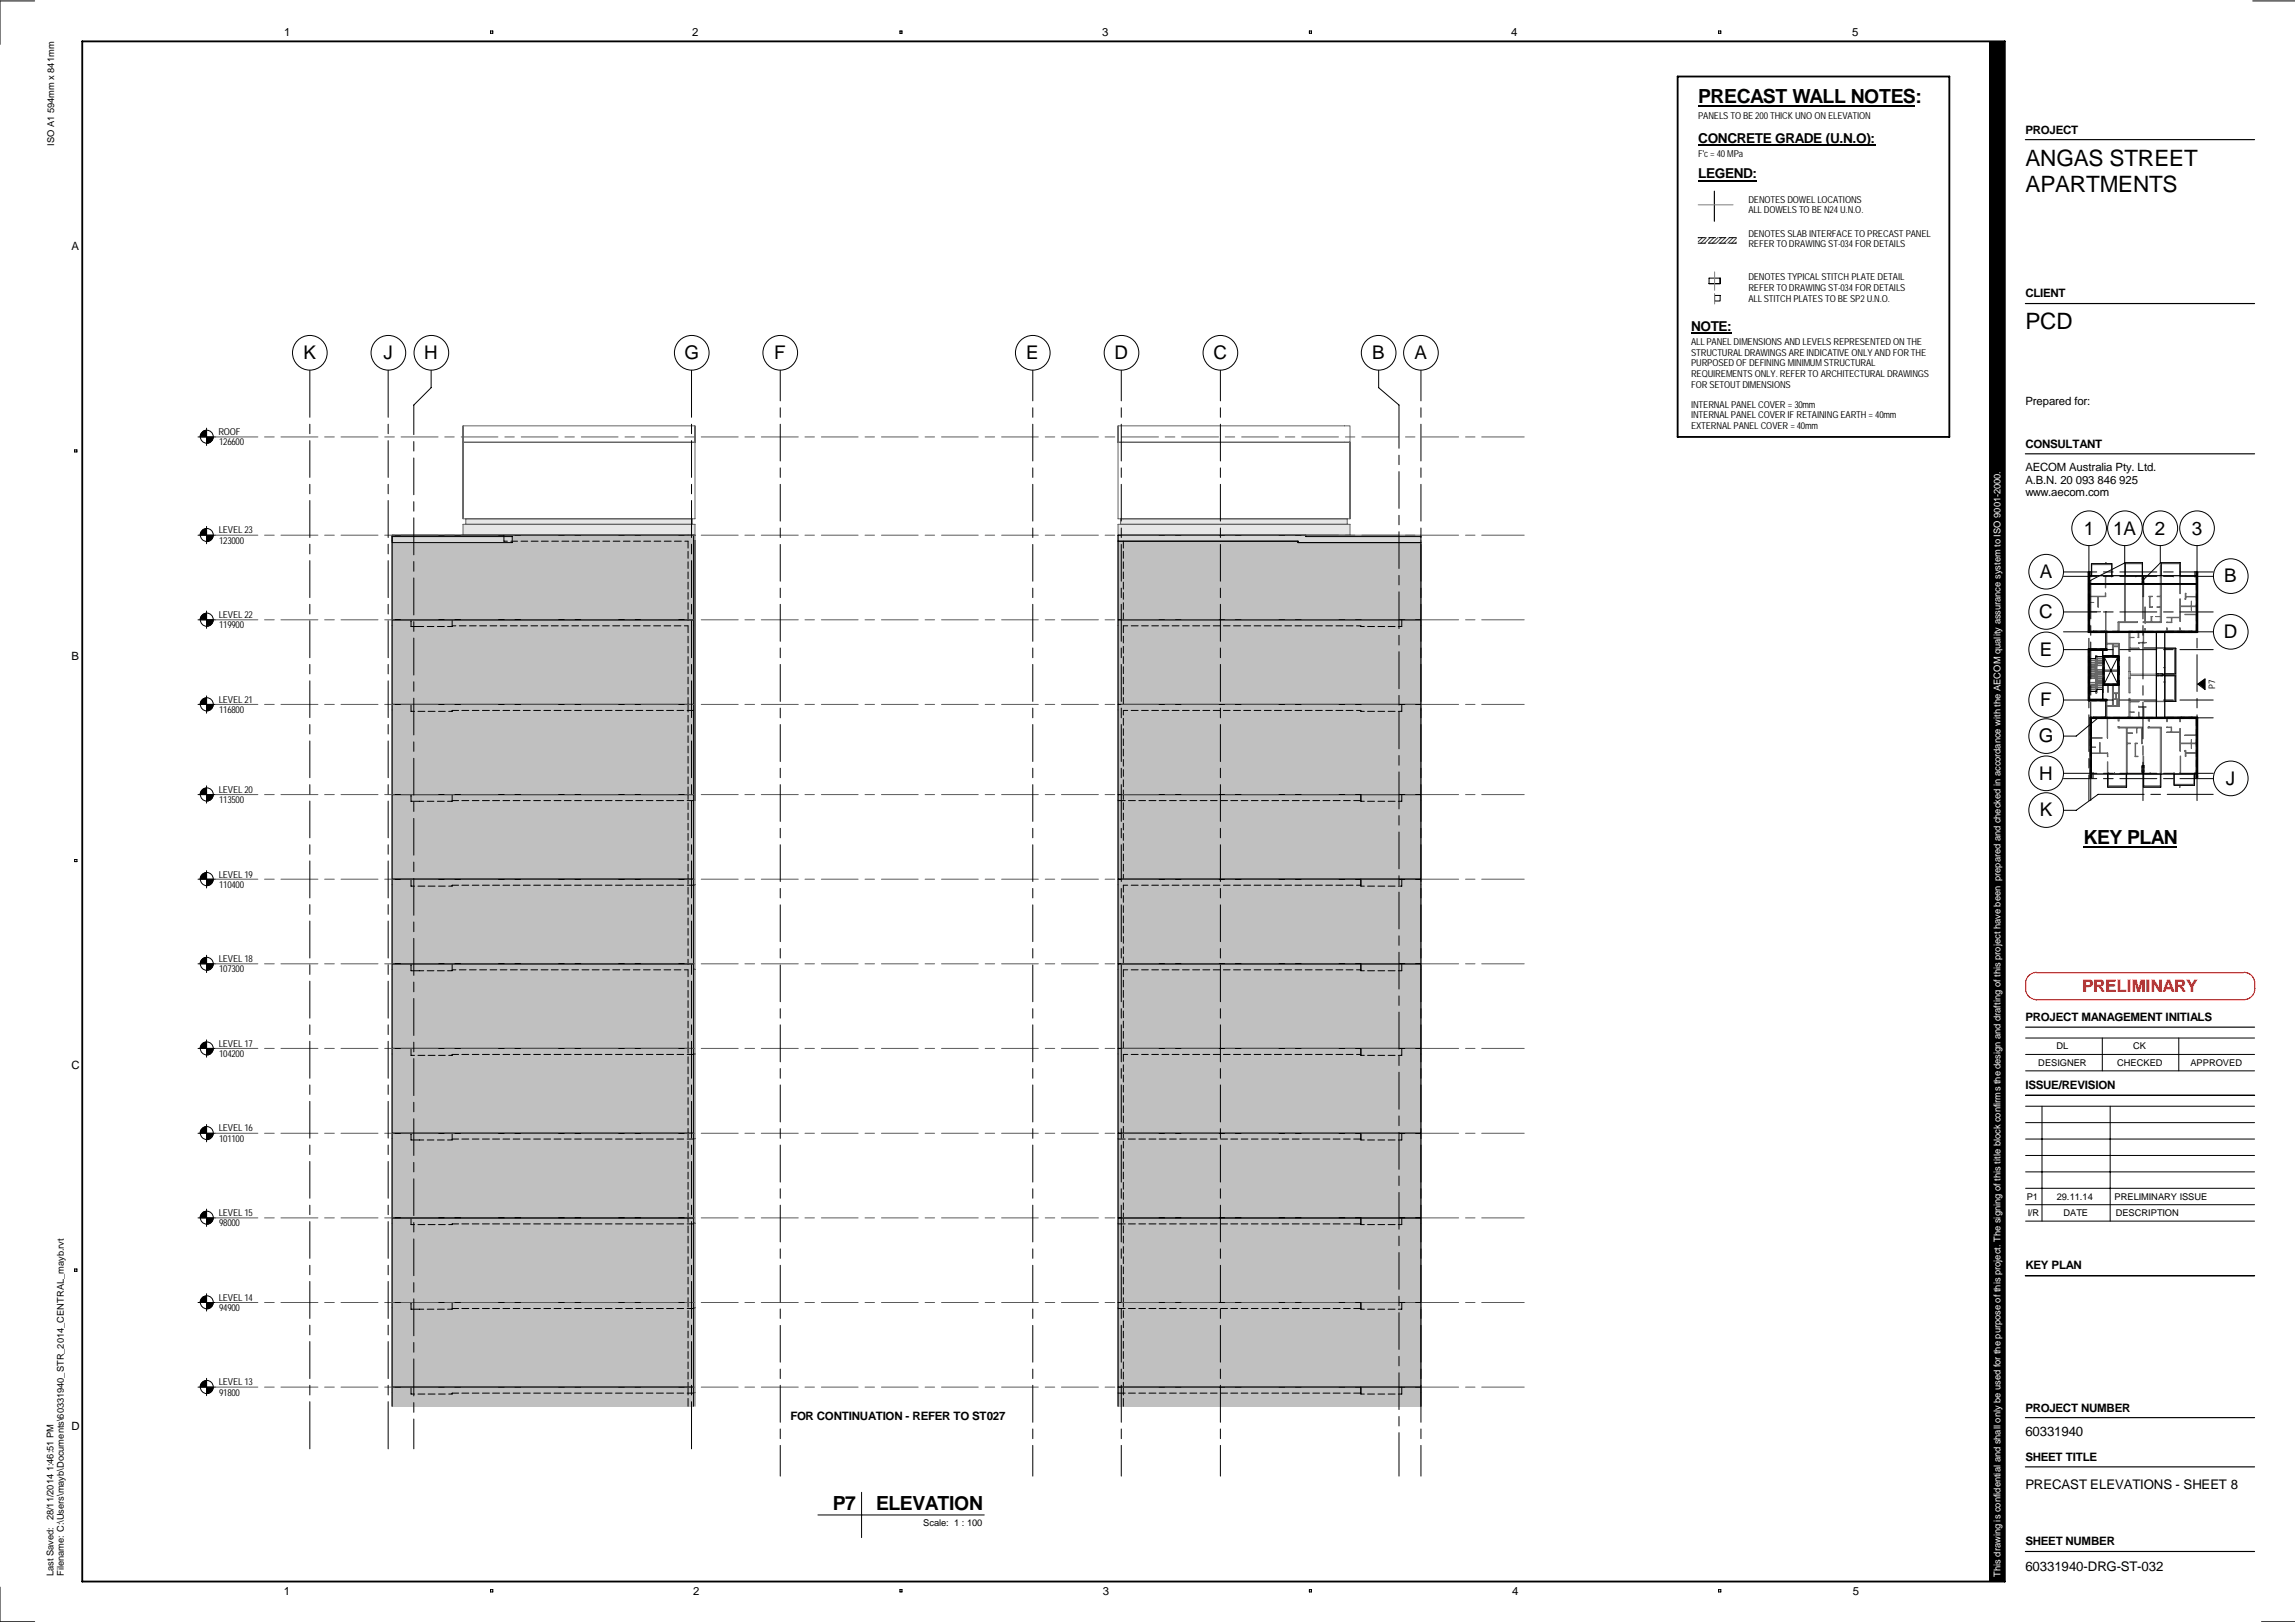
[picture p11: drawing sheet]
<svg xmlns="http://www.w3.org/2000/svg" width="841mm" height="594mm" viewBox="0 0 841 594" stroke-linecap="round" stroke-linejoin="round" font-family="sans-serif">
<defs><g id="words">
<g font-size="8.3">
<text x="742.2" y="61">ANGAS STREET</text>
<text x="742.2" y="70.2">APARTMENTS</text>
<text x="742.2" y="120.6">PCD</text>
</g>
<g font-size="7.1">
<text x="622.3" y="37.8">PRECAST WALL NOTES:</text>
<text x="763.5" y="309.1">KEY PLAN</text>
<text x="305.2" y="552.9">P7</text>
<text x="321.1" y="553">ELEVATION</text>
</g>
<g font-size="6.9">
<text x="111.2" y="131.5">K</text>
<text x="140.5" y="131.5">J</text>
<text x="155.4" y="131.5">H</text>
<text x="250.8" y="131.5">G</text>
<text x="283.7" y="131.5">F</text>
<text x="376.1" y="131.5">E</text>
<text x="408.3" y="131.5">D</text>
<text x="444.7" y="131.5">C</text>
<text x="502.8" y="131.5">B</text>
<text x="518.3" y="131.5">A</text>
<text x="763.6" y="195.7">1</text>
<text x="774.4" y="195.7">1A</text>
<text x="789.7" y="195.7">2</text>
<text x="803.1" y="195.7">3</text>
<text x="747.4" y="211.7">A</text>
<text x="815.1" y="213.3">B</text>
<text x="747.3" y="226.4">C</text>
<text x="814.9" y="233.6">D</text>
<text x="747.4" y="240.1">E</text>
<text x="747.6" y="258.7">F</text>
<text x="747.2" y="271.9">G</text>
<text x="747.3" y="285.5">H</text>
<text x="815.7" y="287.4">J</text>
<text x="747.4" y="299">K</text>
</g>
<text font-size="6.4" fill="#f00" x="763" y="363.3">PRELIMINARY</text>
<g font-size="5">
<text x="622.3" y="52.4">CONCRETE GRADE (U.N.O):</text>
<text x="622.3" y="65.4">LEGEND:</text>
<text x="619.7" y="121.3">NOTE:</text>
</g>
<g font-size="4.9">
<text x="742.2" y="525.9">60331940</text>
<text x="742.2" y="545.4">PRECAST ELEVATIONS - SHEET 8</text>
<text x="742.2" y="575.5">60331940-DRG-ST-032</text>
</g>
<g font-size="4.2">
<text x="104.1" y="13">1</text>
<text x="253.7" y="13">2</text>
<text x="403.9" y="13">3</text>
<text x="553.8" y="13">4</text>
<text x="678.7" y="13">5</text>
<text x="742.2" y="48.9">PROJECT</text>
<text x="26.2" y="91.6">A</text>
<text x="742.2" y="108.9">CLIENT</text>
<text x="742.2" y="148.3">Prepared for:</text>
<text x="742.2" y="163.9">CONSULTANT</text>
<text x="742.2" y="172.6">AECOM Australia Pty. Ltd.</text>
<text x="742.2" y="177.4">A.B.N. 20 093 846 925</text>
<text x="742.2" y="181.6">www.aecom.com</text>
<text x="26.2" y="241.6">B</text>
<text x="742.2" y="373.9">PROJECT MANAGEMENT INITIALS</text>
<text x="26.2" y="391.6">C</text>
<text x="742.2" y="398.9">ISSUE/REVISION</text>
<text x="742.2" y="464.9">KEY PLAN</text>
<text x="289.6" y="520.2">FOR CONTINUATION - REFER TO ST027</text>
<text x="742.2" y="517">PROJECT NUMBER</text>
<text x="26.2" y="523.6">D</text>
<text x="742.2" y="535">SHEET TITLE</text>
<text x="742.2" y="565.9">SHEET NUMBER</text>
<text x="104" y="584.2">1</text>
<text x="254" y="584.2">2</text>
<text x="404.1" y="584.2">3</text>
<text x="554.1" y="584.2">4</text>
<text x="678.9" y="584.2">5</text>
</g>
<g font-size="3.5">
<text x="622.3" y="43.7">PANELS TO BE 200 THICK UNO ON ELEVATION</text>
<text x="622.3" y="57.7">F'c = 40 MPa</text>
<text x="640.7" y="74.3">DENOTES DOWEL LOCATIONS</text>
<text x="640.7" y="78.1">ALL DOWELS TO BE N24 U.N.O.</text>
<text x="640.7" y="86.7">DENOTES SLAB INTERFACE TO PRECAST PANEL</text>
<text x="640.7" y="90.6">REFER TO DRAWING ST-034 FOR DETAILS</text>
<text x="640.7" y="102.7">DENOTES TYPICAL STITCH PLATE DETAIL</text>
<text x="640.7" y="106.6">REFER TO DRAWING ST-034 FOR DETAILS</text>
<text x="640.7" y="110.6">ALL STITCH PLATES TO BE SP2 U.N.O.</text>
<text x="619.7" y="126.3">ALL PANEL DIMENSIONS AND LEVELS REPRESENTED ON THE</text>
<text x="619.7" y="130.2">STRUCTURAL DRAWINGS ARE INDICATIVE ONLY AND FOR THE</text>
<text x="619.7" y="134.2">PURPOSED OF DEFINING MINIMUM STRUCTURAL</text>
<text x="619.7" y="138.2">REQUIREMENTS ONLY. REFER TO ARCHITECTURAL DRAWINGS</text>
<text x="619.7" y="142.2">FOR SETOUT DIMENSIONS</text>
<text x="619.7" y="149.3">INTERNAL PANEL COVER = 30mm</text>
<text x="619.7" y="153.2">INTERNAL PANEL COVER IF RETAINING EARTH = 40mm</text>
<text x="80" y="159.3">ROOF</text>
<text x="619.7" y="157.1">EXTERNAL PANEL COVER = 40mm</text>
<text x="80.3" y="163.1">126600</text>
<text x="80.2" y="195.3">LEVEL 23</text>
<text x="80.3" y="199.1">123000</text>
<text x="80.2" y="226.4">LEVEL 22</text>
<text x="80.3" y="230.1">119900</text>
<text x="80.2" y="257.4">LEVEL 21</text>
<text x="80.3" y="261.1">116800</text>
<text x="80.2" y="290.4">LEVEL 20</text>
<text x="80.3" y="294.1">113500</text>
<text x="80.2" y="321.4">LEVEL 19</text>
<text x="80.3" y="325.1">110400</text>
<text x="80.2" y="352.4">LEVEL 18</text>
<text x="80.3" y="356.1">107300</text>
<text x="80.2" y="383.4">LEVEL 17</text>
<text x="80.3" y="387.1">104200</text>
<text x="80.2" y="414.4">LEVEL 16</text>
<text x="80.3" y="418.1">101100</text>
<text x="80.2" y="445.3">LEVEL 15</text>
<text x="80.3" y="449.2">98000</text>
<text x="80.2" y="476.3">LEVEL 14</text>
<text x="80.3" y="480.1">94900</text>
<text x="80.2" y="507.4">LEVEL 13</text>
<text x="80.3" y="511.1">91800</text>
</g>
<g font-size="3.4">
<text x="19.9" y="41.5" transform="rotate(-90 19.9 41.5)">594mm x 841mm</text>
<text x="19.9" y="53.3" transform="rotate(-90 19.9 53.3)">ISO A1</text>
<text x="753.6" y="384.2">DL</text>
<text x="781.7" y="384.2">CK</text>
<text x="746.9" y="390.3">DESIGNER</text>
<text x="775.8" y="390.3">CHECKED</text>
<text x="802.6" y="390.3">APPROVED</text>
<text x="742.7" y="439.3">P1</text>
<text x="753.7" y="439.3">29.11.14</text>
<text x="774.9" y="439.3">PRELIMINARY ISSUE</text>
<text x="743" y="445.2">I/R</text>
<text x="756.2" y="445.2">DATE</text>
<text x="775.3" y="445.2">DESCRIPTION</text>
<text x="19.6" y="538.8" transform="rotate(-90 19.6 538.8)">1:46:51 PM</text>
<text x="19.6" y="556.8" transform="rotate(-90 19.6 556.8)">28/11/2014</text>
<text x="338.3" y="558.9">Scale: 1 : 100</text>
<text x="19.6" y="577.2" transform="rotate(-90 19.6 577.2)">Last Saved:</text>
<text x="23.4" y="577.2" transform="rotate(-90 23.4 577.2)">Filename: C:\Users\mayb\Documents\60331940_STR_2014_CENTRAL_mayb.rvt</text>
</g>
<text font-size="3.4" fill="#fefefe" x="733" y="577.5" transform="rotate(-90 733 577.5)">This drawing is confidential and shall only be used for the purpose of this project. The signing of this title block confirms the design and drafting of this project have been prepared and checked in accordance with the AECOM quality assurance system to ISO 9001-2000.</text>
<text font-size="3.3" x="811.7" y="252.4" transform="rotate(-90 811.7 252.4)">P7</text>
</g></defs>
<g fill="#c0c0c0">
<path d="M252.1 508h2.1v7.1h-2.1z"/>
<path d="M143.7 508h108.4v7.1h-108.4z"/>
<path d="M252.1 477h2.1v31h-2.1z"/>
<path d="M143.7 477h108.4v31h-108.4z"/>
<path d="M252.1 446h2.1v31h-2.1z"/>
<path d="M143.7 446h108.4v31h-108.4z"/>
<path d="M252.1 415h2.1v31h-2.1z"/>
<path d="M143.7 415h108.4v31h-108.4z"/>
<path d="M252.1 384h2.1v31h-2.1z"/>
<path d="M143.7 384h108.4v31h-108.4z"/>
<path d="M252.1 353h2.1v31h-2.1z"/>
<path d="M143.7 353h108.4v31h-108.4z"/>
<path d="M252.1 322h2.1v31h-2.1z"/>
<path d="M143.7 322h108.4v31h-108.4z"/>
<path d="M252.1 291h2.1v31h-2.1z"/>
<path d="M143.7 291h108.4v31h-108.4z"/>
<path d="M252.1 258h2.1v33h-2.1z"/>
<path d="M143.7 258h108.4v33h-108.4z"/>
<path d="M252.1 227h2.1v31h-2.1z"/>
<path d="M143.7 227h108.4v31h-108.4z"/>
<path d="M252.1 196h2.1v31h-2.1z"/>
<path d="M143.7 196h108.4v31h-108.4z"/>
<path d="M409.7 508h111v7.1h-111z"/>
<path d="M409.7 477h111v31h-111z"/>
<path d="M409.7 446h111v31h-111z"/>
<path d="M409.7 415h111v31h-111z"/>
<path d="M409.7 384h111v31h-111z"/>
<path d="M409.7 353h111v31h-111z"/>
<path d="M409.7 322h111v31h-111z"/>
<path d="M409.7 291h111v31h-111z"/>
<path d="M409.7 258h111v33h-111z"/>
<path d="M409.7 227h111v31h-111z"/>
</g>
<g fill="#d7d7d7">
<path d="M409.7 196h68.8v2.2h-68.8z"/>
<path d="M475.7 196.5h45v2.2h-45z"/>
<path d="M143.7 196.5h44v2.2h-44z"/>
</g>
<path d="M409.7 198.2h111v28.8h-111z" fill="#c0c0c0"/>
<g fill="#e6e6e6">
<path d="M169.7 192h85v4h-85z"/>
<path d="M478.5 196h42.2v.5h-42.2z"/>
<path d="M254.2 196h.5v2h-.5z"/>
<path d="M170.7 190h83v2h-83z"/>
<path d="M409.7 192h85v4h-85z"/>
<path d="M410.6 190h83.1v2h-83.1z"/>
</g>
<g fill="none" stroke="#666" stroke-width=".37">
<path d="M169.7 156v34M254.7 156v6v-6h-85v6h85M409.7 156h85v6h-85zM409.7 156v34h85M169.7 162h85v28h-85zM409.7 162h85v28M494.7 162v28M169.7 196v-4h85v6M170.7 192v-2h83v2M254.2 198h.5v31v-31zM254.7 196h-111v319M409.7 192h85v4h-85z"/>
<path d="M410.6 190v2h83.1v-2M520.7 196.5v-.5h-111v319M520.7 198v317M254.2 229h.5v64v-33h-.5h.5v-31zM254.7 293h-.5h.5v31h-.5h.5v31h-.5h.5v31h-.5h.5v31h-.5h.5v31h-.5h.5v31h-.5h.5v31M254.7 510v5M254.7 510h-.5"/>
</g>
<g fill="none" stroke="#000" stroke-width=".37">
<path d="M143.7 196.5h44v2.2h-44zM184.7 196v2.2h1.2M187.2 198.2h2.5M190.9 198.2h2.5M194.6 198.2h2.6M198.4 198.2h2.5M202.2 198.2h2.4M205.9 198.2h2.5M209.6 198.2h2.6M213.4 198.2h2.5M217.2 198.2h2.4M220.9 198.2h2.5"/>
<path d="M224.7 198.2h2.5M228.4 198.2h2.5M232.2 198.2h2.5M235.9 198.2h2.5M239.7 198.2h2.4M243.4 198.2h2.6M247.1 198.2h2.6M251 198.2h1.1v2.5M411.6 198.2v2.5M475.7 198.2h-66v-2.2h68.8v.5h42.2v2.2h-45M475.7 198.2v.5M475.7 198.2h-66v28.8h111v-28.3h-45"/>
<path d="M252.1 201.9v2.6M252.1 205.7v2.5M252.1 209.5v2.4M252.1 213.2v2.5M252.1 217v2.5M411.6 201.9v2.6M411.6 205.7v2.5M411.6 209.5v2.4M411.6 213.2v2.5M411.6 217v2.5M150.6 227v2.4h4.7M156.5 229.4h2.5"/>
<path d="M160.3 229.4h2.5M165.7 229.2h1.3M165.7 227v2.4h-1.7M168.3 229.2h2.5M172 229.2h2.5M175.8 229.2h2.5M179.6 229.2h2.4M183.3 229.2h2.5M187 229.2h2.6M190.8 229.2h2.5M194.6 229.2h2.4M198.3 229.2h2.5"/>
<path d="M202 229.2h2.6M205.8 229.2h2.5M209.5 229.2h2.5M213.3 229.2h2.5M217 229.2h2.5M220.8 229.2h2.5M224.5 229.2h2.6M228.3 229.2h2.5M232.1 229.2h2.4M235.8 229.2h2.5M239.5 229.2h2.6M243.3 229.2h2.5"/>
<path d="M247.1 229.2h2.4M250.8 229.2h1.3v2.5M252.1 227h-108.4v31h108.4M252.1 227h-108.4v-31h110.5v157h-2.1M252.1 220.7v2.5M252.1 224.5v2.5M252.1 233v2.5M252.1 236.7v2.5M252.1 227h2.1M409.7 227h111v31h-111zM411.6 220.7v2.5M411.6 224.5v2.5"/>
<path d="M411.6 233v2.5M411.6 236.7v2.5M413.3 229.2h-1.7v2.5M414.5 229.2h2.6M418.3 229.2h2.5M422.1 229.2h2.4M425.8 229.2h2.5M429.5 229.2h2.6M433.3 229.2h2.5M437 229.2h2.6M440.8 229.2h2.5M444.6 229.2h2.4"/>
<path d="M448.3 229.2h2.5M452 229.2h2.6M455.8 229.2h2.5M459.6 229.2h2.4M463.3 229.2h2.5M467 229.2h2.6M470.8 229.2h2.5M474.6 229.2h2.4M478.3 229.2h2.5M482.1 229.2h2.4M485.8 229.2h2.5M489.5 229.2h2.6"/>
<path d="M493.3 229.2h2.5M497.1 229.2l2.9 .2M501.1 229.4h2.6M505 229.4h2.4M508.7 229.4h2.5M513.7 227v2.4h-1.3M150.6 258v2.5h1.3M252.1 258h-108.4v33h108.4M252.1 240.5v2.5M252.1 244.2v2.5M252.1 248v2.4M252.1 251.7v2.6"/>
<path d="M252.1 255.4v5.4M252.1 258h2.1M409.7 258h111v33h-111zM411.6 240.5v2.5M411.6 244.2v2.5M411.6 248v2.4M411.6 251.7v2.6M411.6 255.4v2.6M513.7 258v2.5h-1.3M153.2 260.5h2.5M156.9 260.5h2.5M160.7 260.5h2.5"/>
<path d="M168.1 260.2h-2.4v.3h-1.3M169.2 260.2h2.6M173.1 260.2h2.4M176.8 260.2h2.5M180.5 260.2h2.5M184.3 260.2h2.5M188 260.2h2.5M191.8 260.2h2.5M195.6 260.2h2.4M199.3 260.2h2.5M203 260.2h2.6M206.8 260.2h2.5"/>
<path d="M210.6 260.2h2.4M214.3 260.2h2.5M218 260.2h2.6M221.8 260.2h2.5M225.6 260.2h2.4M229.3 260.2h2.5M233 260.2h2.5M236.8 260.2h2.5M240.5 260.2h2.6M244.3 260.2h2.5M248.1 260.2h2.4M251.8 260.2h2.4"/>
<path d="M252.1 262v2.5M252.1 265.8v2.4M252.1 269.5v2.4M252.1 273.2v2.6M252.1 277v2.5M411.6 263.1v2.5M411.6 266.9v2.4M411.6 270.6v2.4M411.6 274.3v2.6M411.6 278.1v2.5M413.3 260.2h-1.7v1.7M414.5 260.2h2.6"/>
<path d="M418.3 260.2h2.5M422.1 260.2h2.4M425.8 260.2h2.5M429.5 260.2h2.6M433.3 260.2h2.5M437 260.2h2.6M440.8 260.2h2.5M444.6 260.2h2.4M448.3 260.2h2.5M452 260.2h2.6M455.8 260.2h2.5M459.6 260.2h2.4"/>
<path d="M463.3 260.2h2.5M467 260.2h2.6M470.8 260.2h2.5M474.6 260.2h2.4M478.3 260.2h2.5M482.1 260.2h2.4M485.8 260.2h2.5M489.5 260.2h2.6M493.3 260.2h2.5M497.1 260.2h1.6v.3h1.3M501.1 260.5h2.6M505 260.5h2.4"/>
<path d="M508.7 260.5h2.5M150.6 291v2.5h4.7M156.5 293.5h2.5M160.3 293.5h2.5M165.7 293.2h2.4M165.7 291v2.5h-1.7M169.2 293.2h2.6M173.1 293.2h2.4M176.8 293.2h2.5M180.5 293.2h2.5M184.3 293.2h2.5M188 293.2h2.5"/>
<path d="M191.8 293.2h2.5M195.6 293.2h2.4M199.3 293.2h2.5M203 293.2h2.6M206.8 293.2h2.5M210.6 293.2h2.4M214.3 293.2h2.5M218 293.2h2.6M221.8 293.2h2.5M225.6 293.2h2.4M229.3 293.2h2.5M233 293.2h2.5"/>
<path d="M236.8 293.2h2.5M240.5 293.2h2.6M244.3 293.2h2.5M248.1 293.2h2.4M251.8 293.2h2.4M252.1 291h-108.4v31h108.4M252.1 280.8v2.4M252.1 284.5v2.5M252.1 288.2v4.6M252.1 294v2.5M252.1 297.8v2.4M252.1 291h2.1"/>
<path d="M409.7 293.2h2.6M409.7 291h111v31h-111zM411.6 281.9v2.4M411.6 285.6v2.5M411.6 289.3v3.5M411.6 294v2.5M411.6 297.8v2.4M413.5 293.2h2.6M417.3 293.2h2.5M421 293.2h2.6M424.8 293.2h2.5M428.6 293.2h2.4"/>
<path d="M432.3 293.2h2.5M436 293.2h2.6M439.8 293.2h2.5M443.6 293.2h2.4M447.3 293.2h2.5M451 293.2h2.6M454.8 293.2h2.5M458.6 293.2h2.4M462.3 293.2h2.5M466.1 293.2h2.4M469.8 293.2h2.5M473.5 293.2h2.6"/>
<path d="M477.3 293.2h2.5M481.1 293.2h2.4M484.8 293.2h2.5M488.5 293.2h2.6M492.3 293.2h2.5M496.1 293.2h2.6M498.7 291v2.5h1.3M501.1 293.5h2.6M505 293.5h2.4M508.7 293.5h2.5M513.7 291v2.5h-1.3M252.1 301.5v2.5"/>
<path d="M252.1 305.2v2.6M252.1 308.9v2.6M252.1 312.8v2.4M252.1 316.5v2.5M411.6 301.5v2.5M411.6 305.2v2.6M411.6 308.9v2.6M411.6 312.8v2.4M411.6 316.5v2.5M150.6 322v2.5h1.3M153.2 324.5h2.5M156.9 324.5h2.5"/>
<path d="M160.7 324.5h2.5M168.1 324.2h-2.4v.3h-1.3M169.2 324.2h2.6M173.1 324.2h2.4M176.8 324.2h2.5M180.5 324.2h2.5M184.3 324.2h2.5M188 324.2h2.5M191.8 324.2h2.5M195.6 324.2h2.4M199.3 324.2h2.5M203 324.2h2.6"/>
<path d="M206.8 324.2h2.5M210.6 324.2h2.4M214.3 324.2h2.5M218 324.2h2.6M221.8 324.2h2.5M225.6 324.2h2.4M229.3 324.2h2.5M233 324.2h2.5M236.8 324.2h2.5M240.5 324.2h2.6M244.3 324.2h2.5M248.1 324.2h2.4"/>
<path d="M251.8 324.2h2.4M252.1 322h-108.4v31h108.4M252.1 320.2v3.6M252.1 325v2.5M252.1 328.8v2.4M252.1 332.5v2.5M252.1 336.2v2.6M252.1 322h2.1M409.7 322h111v31h-111zM411.6 320.2v1.8M411.6 328v2.5M411.6 331.7v2.5"/>
<path d="M411.6 335.4v2.6M411.6 339.2v2.5M413.3 324.2h-1.7v2.5M414.5 324.2h2.6M418.3 324.2h2.5M422.1 324.2h2.4M425.8 324.2h2.5M429.5 324.2h2.6M433.3 324.2h2.5M437 324.2h2.6M440.8 324.2h2.5M444.6 324.2h2.4"/>
<path d="M448.3 324.2h2.5M452 324.2h2.6M455.8 324.2h2.5M459.6 324.2h2.4M463.3 324.2h2.5M467 324.2h2.6M470.8 324.2h2.5M474.6 324.2h2.4M478.3 324.2h2.5M482.1 324.2h2.4M485.8 324.2h2.5M489.5 324.2h2.6"/>
<path d="M493.3 324.2h2.5M497.1 324.2h1.6M498.7 322v2.5h1.3M501.1 324.5h2.6M505 324.5h2.4M508.7 324.5h2.5M513.7 322v2.5h-1.3M150.6 353v2.5h4.7M156.5 355.5h2.5M160.3 355.5h2.5M165.7 355.2h1.3M165.7 353v2.5h-1.7"/>
<path d="M168.3 355.2h2.5M172 355.2h2.5M175.8 355.2h2.5M179.6 355.2h2.4M183.3 355.2h2.5M187 355.2h2.6M190.8 355.2h2.5M194.6 355.2h2.4M198.3 355.2h2.5M202 355.2h2.6M205.8 355.2h2.5M209.5 355.2h2.5"/>
<path d="M213.3 355.2h2.5M217 355.2h2.5M220.8 355.2h2.5M224.5 355.2h2.6M228.3 355.2h2.5M232.1 355.2h2.4M235.8 355.2h2.5M239.5 355.2h2.6M243.3 355.2h2.5M247.1 355.2h2.4M250.8 355.2h1.3v2.5M252.1 353h2.1v31"/>
<path d="M252.1 353h-108.4v31h108.4M252.1 340v2.5M252.1 343.7v2.5M252.1 347.5v2.5M252.1 351.3v1.7M252.1 359v2.4M409.7 353h111v31h-111zM411.6 343v2.4M411.6 346.7v2.5M411.6 350.4v2.6M411.6 359v2.4M413.3 355.2h-1.7v2.5"/>
<path d="M414.5 355.2h2.6M418.3 355.2h2.5M422.1 355.2h2.4M425.8 355.2h2.5M429.5 355.2h2.6M433.3 355.2h2.5M437 355.2h2.6M440.8 355.2h2.5M444.6 355.2h2.4M448.3 355.2h2.5M452 355.2h2.6M455.8 355.2h2.5"/>
<path d="M459.6 355.2h2.4M463.3 355.2h2.5M467 355.2h2.6M470.8 355.2h2.5M474.6 355.2h2.4M478.3 355.2h2.5M482.1 355.2h2.4M485.8 355.2h2.5M489.5 355.2h2.6M493.3 355.2h2.5M497.1 355.2h1.6M498.7 353v2.5h1.3"/>
<path d="M501.1 355.5h2.6M505 355.5h2.4M508.7 355.5h2.5M513.7 353v2.5h-1.3M252.1 362.7v2.6M252.1 366.4v2.6M252.1 370.2v2.5M252.1 374v2.4M252.1 377.7v2.5M411.6 362.7v2.6M411.6 366.4v2.6M411.6 370.2v2.5"/>
<path d="M411.6 374v2.4M411.6 377.7v2.5M150.6 384v2.5h1.3M153.2 386.5h2.5M156.9 386.5h2.5M160.7 386.5h2.5M168.1 386.2h-2.4v.3h-1.3M169.2 386.2h2.6M173.1 386.2h2.4M176.8 386.2h2.5M180.5 386.2h2.5M184.3 386.2h2.5"/>
<path d="M188 386.2h2.5M191.8 386.2h2.5M195.6 386.2h2.4M199.3 386.2h2.5M203 386.2h2.6M206.8 386.2h2.5M210.6 386.2h2.4M214.3 386.2h2.5M218 386.2h2.6M221.8 386.2h2.5M225.6 386.2h2.4M229.3 386.2h2.5"/>
<path d="M233 386.2h2.5M236.8 386.2h2.5M240.5 386.2h2.6M244.3 386.2h2.5M248.1 386.2h2.4M251.8 386.2h2.4M252.1 384h-108.4v31h108.4M252.1 381.5v4.2M252.1 387v2.5M252.1 390.7v2.6M252.1 394.5v2.5M252.1 398.3v2.4"/>
<path d="M252.1 384h2.1M254.2 384v131M409.7 384h111v31h-111zM411.6 381.5v2.5M411.6 390v2.4M411.6 393.7v2.5M411.6 397.5v2.5M413.3 386.2h-1.7v2.5M414.5 386.2h2.6M418.3 386.2h2.5M422.1 386.2h2.4M425.8 386.2h2.5"/>
<path d="M429.5 386.2h2.6M433.3 386.2h2.5M437 386.2h2.6M440.8 386.2h2.5M444.6 386.2h2.4M448.3 386.2h2.5M452 386.2h2.6M455.8 386.2h2.5M459.6 386.2h2.4M463.3 386.2h2.5M467 386.2h2.6M470.8 386.2h2.5"/>
<path d="M474.6 386.2h2.4M478.3 386.2h2.5M482.1 386.2h2.4M485.8 386.2h2.5M489.5 386.2h2.6M493.3 386.2h2.5M497.1 386.2h1.6M498.7 384v2.5h1.3M501.1 386.5h2.6M505 386.5h2.4M508.7 386.5h2.5M513.7 384v2.5h-1.3"/>
<path d="M150.6 415v2.5h4.7M156.5 417.5h2.5M160.3 417.5h2.5M165.7 417.2h2.4M165.7 415v2.5h-1.7M169.2 417.2h2.6M173.1 417.2h2.4M176.8 417.2h2.5M180.5 417.2h2.5M184.3 417.2h2.5M188 417.2h2.5M191.8 417.2h2.5"/>
<path d="M195.6 417.2h2.4M199.3 417.2h2.5M203 417.2h2.6M206.8 417.2h2.5M210.6 417.2h2.4M214.3 417.2h2.5M218 417.2h2.6M221.8 417.2h2.5M225.6 417.2h2.4M229.3 417.2h2.5M233 417.2h2.5M236.8 417.2h2.5"/>
<path d="M240.5 417.2h2.6M244.3 417.2h2.5M248.1 417.2h2.4M251.8 417.2h2.4M252.1 415h-108.4v31h108.4M252.1 402v2.5M252.1 405.7v2.6M252.1 409.5v2.5M252.1 413.3v3.4M252.1 418v2.5M252.1 415h2.1M409.7 417.2h2.6"/>
<path d="M409.7 415h111v31h-111zM411.6 401.2v2.5M411.6 405v2.5M411.6 408.7v2.5M411.6 412.5v4.2M411.6 418v2.5M413.5 417.2h2.6M417.3 417.2h2.5M421 417.2h2.6M424.8 417.2h2.5M428.6 417.2h2.4M432.3 417.2h2.5"/>
<path d="M436 417.2h2.6M439.8 417.2h2.5M443.6 417.2h2.4M447.3 417.2h2.5M451 417.2h2.6M454.8 417.2h2.5M458.6 417.2h2.4M462.3 417.2h2.5M466.1 417.2h2.4M469.8 417.2h2.5M473.5 417.2h2.6M477.3 417.2h2.5"/>
<path d="M481.1 417.2h2.4M484.8 417.2h2.5M488.5 417.2h2.6M492.3 417.2h2.5M496.1 417.2h2.6M498.7 415v2.5h1.3M501.1 417.5h2.6M505 417.5h2.4M508.7 417.5h2.5M513.7 415v2.5h-1.3M252.1 421.7v2.6M252.1 425.5v2.5"/>
<path d="M252.1 429.3v2.4M252.1 433v2.5M252.1 436.7v2.6M411.6 421.7v2.6M411.6 425.5v2.5M411.6 429.3v2.4M411.6 433v2.5M411.6 436.7v2.6M150.6 446v2.5h1.3M153.2 448.5h2.5M156.9 448.5h2.5M160.7 448.5h2.5"/>
<path d="M168.1 448.2l-3.7 .3M169.2 448.2h2.6M173.1 448.2h2.4M176.8 448.2h2.5M180.5 448.2h2.5M184.3 448.2h2.5M188 448.2h2.5M191.8 448.2h2.5M195.6 448.2h2.4M199.3 448.2h2.5M203 448.2h2.6M206.8 448.2h2.5"/>
<path d="M210.6 448.2h2.4M214.3 448.2h2.5M218 448.2h2.6M221.8 448.2h2.5M225.6 448.2h2.4M229.3 448.2h2.5M233 448.2h2.5M236.8 448.2h2.5M240.5 448.2h2.6M244.3 448.2h2.5M248.1 448.2h2.4M251.8 448.2h2.4"/>
<path d="M252.1 446h-108.4v31h108.4M252.1 440.5v2.5M252.1 444.2v3.5M252.1 449v2.5M252.1 452.7v2.6M252.1 456.5v2.5M252.1 446h2.1M409.7 448.2h2.6M409.7 446h111v31h-111zM411.6 440.5v2.5M411.6 444.2v3.5M411.6 449v2.5"/>
<path d="M411.6 452.7v2.6M411.6 456.5v2.5M413.5 448.2h2.6M417.3 448.2h2.5M421 448.2h2.6M424.8 448.2h2.5M428.6 448.2h2.4M432.3 448.2h2.5M436 448.2h2.6M439.8 448.2h2.5M443.6 448.2h2.4M447.3 448.2h2.5"/>
<path d="M451 448.2h2.6M454.8 448.2h2.5M458.6 448.2h2.4M462.3 448.2h2.5M466.1 448.2h2.4M469.8 448.2h2.5M473.5 448.2h2.6M477.3 448.2h2.5M481.1 448.2h2.4M484.8 448.2h2.5M488.5 448.2h2.6M492.3 448.2h2.5"/>
<path d="M496.1 448.2h2.6M498.7 446v2.5h1.3M501.1 448.5h2.6M505 448.5h2.4M508.7 448.5h2.5M513.7 446v2.5h-1.3M150.6 477v2.5h4.7M156.5 479.5h2.5M160.3 479.5h2.5M165.7 479.2h2.4M165.7 477v2.5h-1.7M169.2 479.2h2.6"/>
<path d="M173.1 479.2h2.4M176.8 479.2h2.5M180.5 479.2h2.5M184.3 479.2h2.5M188 479.2h2.5M191.8 479.2h2.5M195.6 479.2h2.4M199.3 479.2h2.5M203 479.2h2.6M206.8 479.2h2.5M210.6 479.2h2.4M214.3 479.2h2.5"/>
<path d="M218 479.2h2.6M221.8 479.2h2.5M225.6 479.2h2.4M229.3 479.2h2.5M233 479.2h2.5M236.8 479.2h2.5M240.5 479.2h2.6M244.3 479.2h2.5M248.1 479.2h2.4M251.8 479.2h2.4M252.1 477h-108.4v31h108.4M252.1 460.2v2.6"/>
<path d="M252.1 464v2.5M252.1 467.8v2.4M252.1 471.5v2.5M252.1 475.2v3.5M252.1 480v2.5M252.1 477h2.1M409.7 479.2h2.6M409.7 477h111v31h-111zM411.6 460.2v2.6M411.6 464v2.5M411.6 467.8v2.4M411.6 471.5v2.5"/>
<path d="M411.6 475.2v3.5M411.6 480v2.5M413.5 479.2h2.6M417.3 479.2h2.5M421 479.2h2.6M424.8 479.2h2.5M428.6 479.2h2.4M432.3 479.2h2.5M436 479.2h2.6M439.8 479.2h2.5M443.6 479.2h2.4M447.3 479.2h2.5"/>
<path d="M451 479.2h2.6M454.8 479.2h2.5M458.6 479.2h2.4M462.3 479.2h2.5M466.1 479.2h2.4M469.8 479.2h2.5M473.5 479.2h2.6M477.3 479.2h2.5M481.1 479.2h2.4M484.8 479.2h2.5M488.5 479.2h2.6M492.3 479.2h2.5"/>
<path d="M496.1 479.2h2.6M498.7 477v2.5h1.3M501.1 479.5h2.6M505 479.5h2.4M508.7 479.5h2.5M513.7 477v2.5h-1.3M252.1 483.8v2.4M252.1 487.5v2.5M252.1 491.2v2.6M252.1 495v2.5M252.1 498.8v2.4M411.6 483.8v2.4"/>
<path d="M411.6 487.5v2.5M411.6 491.2v2.6M411.6 495v2.5M411.6 498.8v2.4M150.6 508v2.5h1.3M153.2 510.5h2.5M156.9 510.5h2.5M160.7 510.5h2.5M168.1 510.2h-2.4v.3h-1.3M169.2 510.2h2.6M173.1 510.2h2.4M176.8 510.2h2.5"/>
<path d="M180.5 510.2h2.5M184.3 510.2h2.5M188 510.2h2.5M191.8 510.2h2.5M195.6 510.2h2.4M199.3 510.2h2.5M203 510.2h2.6M206.8 510.2h2.5M210.6 510.2h2.4M214.3 510.2h2.5M218 510.2h2.6M221.8 510.2h2.5"/>
<path d="M225.6 510.2h2.4M229.3 510.2h2.5M233 510.2h2.5M236.8 510.2h2.5M240.5 510.2h2.6M244.3 510.2h2.5M248.1 510.2h2.4M251.8 510.2h2.4M252.1 502.5v2.5M252.1 506.2v4.7M252.1 512.1v2.9M254.2 508h-110.5v7"/>
<path d="M409.7 510.2h2.6M411.6 502.5v2.5M411.6 506.2v4.7M411.6 512.1v2.9M413.5 510.2h2.6M417.3 510.2h2.5M421 510.2h2.6M424.8 510.2h2.5M428.6 510.2h2.4M432.3 510.2h2.5M436 510.2h2.6M439.8 510.2h2.5"/>
<path d="M443.6 510.2h2.4M447.3 510.2h2.5M451 510.2h2.6M454.8 510.2h2.5M458.6 510.2h2.4M462.3 510.2h2.5M466.1 510.2h2.4M469.8 510.2h2.5M473.5 510.2h2.6M477.3 510.2h2.5M481.1 510.2h2.4M484.8 510.2h2.5"/>
<path d="M488.5 510.2h2.6M492.3 510.2h2.5M496.1 510.2h2.6M498.7 508v2.5h1.3M501.1 510.5h2.6M505 510.5h2.4M508.7 510.5h2.5M513.7 508v2.5h-1.3M520.7 508h-111v7M520.7 508v7"/>
</g>
<g fill="#fff">
<path d="M770.6 240.3h5.5v.3h-5.5z"/>
<path d="M770.6 240.6h.5v10.4h-.5z"/>
<path d="M771.1 250.5h5.3v.5h-5.3z"/>
<path d="M776.1 240.3h.3v10.2h-.3z"/>
<path d="M766 262.7h.4v22.1h-.4z"/>
<path d="M766.4 262.7h38.9v.4h-38.9z"/>
<path d="M804.8 263.1h.5v21.7h-.5z"/>
<path d="M804.8 209.5h.5v22.1h-.5z"/>
<path d="M765.3 209.5h.4v22.1h-.4z"/>
<path d="M784.9 280.4h.7v2.5h-.7z"/>
<path d="M765.7 256.3h6.4v.3h-6.4z"/>
<path d="M765.7 237.7h6.4v.4h-6.4z"/>
<path d="M765.3 237.7h.4v18.9h-.4z"/>
<path d="M790.2 246.8h2.4v.7h-2.4z"/>
<path d="M785 211.4h.5v2.5h-.5z"/>
<path d="M765.7 231.2h39.1v.4h-39.1z"/>
</g>
<g fill="none" stroke="#666" stroke-width=".37">
<path d="M765.2 209.8v-.3h1.2v1.3M765.7 218.5v5.4M765.7 209.8h.4v1h-.4zM766.4 210.8v.4h-.7v7.2h5.8l.2-1.2v1.3h-2.8v3.8h-.2v-3.8h-3M766.4 210.8v-4.4l.1 4.4M766.5 206.8h7.3zM771.6 210.8h.2l-.1 4.5zM771.7 206.4v-.3v.3M773.8 210.8l.1 .4v-.4M773.8 210.8v-4.4l.1 4.4M773.8 206.8h-7.3v4h5.1h-5.2M773.8 206.8v4h-2h2"/>
<path d="M773.9 210.8v-4.4h-7.5v3.1h-1.2l.2 22.1M773.9 210.8h4.7v-4.7l-.1 4.7M778.8 210.8h-.3v16.9h-2.4v3.4h-1.9v.5h2.4v-3.6h6.7v-.3h-4.5v-16.9M778.8 210.8v-4.7v4.7M778.8 206.1v4.7M778.8 210.8h6.2M778.8 206.4h6.2v4.4h-6.2zM778.8 206.1h6.3v4.7M778.8 206.3l6.2 .1zM782.7 210.8v.4zM785 211.4h.5v2.5h-.5zM785 210.8v.4h.5v-.4h-.4"/>
<path d="M785 210.8v-4.7l.1 4.7M785.3 213.3h.2v5.2h-.2zM785.5 210.8h6.3v-3.5l-.2 3.5M787.4 218.4h1.3l-.8 .1v3.7l.9 .2h-1.1v-3.9zM792 210.8h-.4v7.6h-1.2l1.2 .1v3.7h-1.2l1.2 .2v5.3h-3.1v-1.9M792 210.8v-4.7l.1 4.7M792 210.8v-4.7h6.9v4.7M792.1 210.8v17.2h-6.8v-.3h.7v-5.5l.1 5.5h2.1v-1.9h.3M792.1 210.8h6.7M792.1 206.4h6.6v4.4h-6.6zM792.1 206.3l6.6 .1zM796.4 210.8v.4z"/>
<path d="M798.8 210.8l-.1 6.6h.3l-.1-6.6M798.8 210.8l-.1-4.7 .2 4.7M804.5 209.8h.3v1h-.3zM805.3 209.8v-.3h-1.1v1.3h-5.2M765.2 237.7v18.9h6.5v2.1l.4-.2M765.2 237.7v18.9h.5M765.2 231.1v.5h2v-.5h3.9M765.7 220.6h1.5zM765.7 223.9h4l-4 .2v7h5.4M767.2 231.1v.5h3.9v-.5M771.6 223.9l.1 7.2h.5v.5h-1.1v-.5h.5zM771.7 235.6v-4h.4v4h2"/>
<path d="M772.1 235.9v-.3h-.4v2.1h-6.5M772.1 235.9v2.3h-6.4v17.9h6.4M772.1 235.9h2M774.1 235.9v-.3l.3 .3M774.1 235.9v4.2h-3.5v12M774.4 235.9h1.9M774.4 235.6h1.9M774.4 235.9v.7h1.9v-.7M776.3 235.9l.3-.3v1.2h-.3M776.3 236.8h-1.9v3.3h1.9M776.3 236.8v3.3M780.1 231.1h5.7v-.9h.4v.9h7.8v-1.1l.2 1.1h4.5v-1.1h.3v1.1h4.2h-3.9v.5h-13.8v3.7l1 .2h-2.7v.2l-.1-.4h1.7v-3.7h-1.6v1.9h-.3v-1.9h-3v5.7h3.3l-3.3 .2v1.1h-.4z"/>
<path d="M780.5 233.4h1.6l-1.6 .1M785.6 237.2l7.3 .1zM788.5 225.8h.1M789.9 225.8h1.7zM792.9 237.4l.4 .1zM793.3 237.5v9.5M793.3 237.5l4-.1h-4h4v9.6M793.3 237.5h3.7v9.4h-3.7zM797 237.5v9.4M797.1 237.5v9.4l.2 .1M799.3 231.1v.5M803 222.2v1.3l.1-1.3"/>
<path d="M803 221.9v-1.8l.1 1.8M803.2 231.1v.5M805.3 231.1v.5h-2.1v-.5h1.6v-6h-4.2l4.2-.1v-2.8h-5.8v5.4h-.3v-1.4h-2.8v1.8h-1.9l1.7-.2v-1.6l-1.7-.1h4.7v-6.8h.3v2.6h5.8v-3.3h-3.8v.9h-.4l.2-2.2h.2v1.1h3.8v-7.2h-.6v-1.7h1.1v22.1h-12v5.9M765.7 241.2h2.2h-2.2v.4M765.7 248.5v1.4h2.2v3.3h-2.2v-3.3h2.2v-1.4zM765.7 251.9h2.2M765.7 250.6h2.2M765.7 251.2h2.2M765.7 252.6h2.2M765.8 241.6v6.9M765.8 241.9h2M765.8 242.6h2"/>
<path d="M765.8 243.2h2M765.8 243.9h2M765.8 244.6h2M765.8 245.3h2M765.8 245.9h2M765.8 246.5h2M765.8 247.2h2M765.8 247.9h2M767.8 241.6v6.9M767.9 240.1h.4v13.6h-.4zM767.9 253.2v.5h.4M768.4 252.2h.1"/>
<path d="M768.3 240.5v-.4h-.4v8.4v-3.1M768.3 243.8h2.3v1.4h-2.3zM768.3 240.5h2.3v3.3h-2.3zM768.3 252.5h2.3M768.3 245.2v8.5M768.3 241.1h2.3M768.3 241.8h2.3M768.3 242.5h2.3M768.3 243.1h2.3M768.4 245.2v6.9M768.4 245.8h2.1M768.4 246.5h2.1"/>
<path d="M768.4 247.1h2.1M768.4 247.8h2.1M768.4 248.4h2.1M768.4 249.1h2.1M768.4 249.8h2.1M768.4 250.4h2.1M768.4 251.1h2.1M768.4 251.8h2.1M770.6 252.2h.1M770.5 245.2v6.9M770.6 251v2.4h.2M770.6 253.4h.2"/>
<path d="M770.8 253.4v-2.4h3.3v7.5M771.1 240.6h5v4.8h-5zM771.7 256.1h.4v2.4M771.7 258.7v3.9v-3.9h4.9v-23.1v23.1M772.1 258.5h.1M772.1 258.5h2M772.4 251l.1 2.4zM772.5 251v2.4M774.1 258.5h.3M774.1 258.7h-2v3.9h-4.9v.5M774.4 256h2.2v2.7h-.9l.1-2.6h-1.4M774.4 258.7h1.3"/>
<path d="M775.5 254v2M776.1 249.2h.5v2.2h-.3v-.4h-1.9v2.8h1.9v-2.4M776.1 244h.5v3.1h-.5v-1.3h-5v4.7h5v-3.5M776.3 240.1h.3v2h-.5v-1.5M776.3 253.6h.3v.4h-.3M776.3 254h-1.9v4.5h1.3M776.3 254v4.5h-.3v-2.4h.3M780.1 255.8h.4v1.1h3.3l-3.3 .1v5.6h3.2v-1.8l.1 1.8h1.7v-3.6h-1.8l.1-.4v.2h2.7l-.9 .2v3.6h13.7l-.3 1.7h-.3v-1.2h-4.5v1.2l-.2-1.2h-6.3v1h-.5v-1h-7.1zM780.1 240.6h.4l.1 6.3h12.3l.4 .1v.4h-12.7l-.1 6.3h-.4zM785.7 256.8l7.6 .2zM792.9 244.5h.4zM792.9 249.8h.4z"/>
<path d="M793.2 246.9h3.8M793.3 247.4v9.4M793.3 256.8h3.7v-9.3v9.3M793.3 247.3h4v9.6l-4-.1M793.3 247.3l4 .2-4.1-.1M793.3 247.3v.1M793.3 256.8v5.8h12v22.2h-1.1M793.3 246.9v.1M793.3 247h4M797.1 247.5v9.3M765.9 263.1v-.5h1.3v.5h-.8v7.1h4l-4 .1M766.4 270.3v5.5"/>
<path d="M766.4 273.6h1.5zM766.4 262.6h-.5v22.2h1.2v-1.8h-.7v-7.1h5.8l.2 1.2v-1.3h-2.8v-3.9h-.2v3.9h-3M767.2 263.1h3.9v-.5h5.5v1.5h-.5v-1h-3.8l-.1 7.2v-7.2zM771.1 262.6v.5M776.1 266.1l9 .2-.1 6.1-.2-.3v-5.5h-1.7v1.9l-.2-1.9h-3.4v5.5h1.2v.3h-1.2v11.1h-.3v-16.9h-3.1zM779.5 268.5h2zM780.5 260.9l1.6-.1zM782.4 272.1h.9v.3h-.7v4.5l.9 .2h-1.1zM785.3 276.9h.2v4.1h-.2zM787.2 266.1l4.9 .2v17.2h-.5v-16.9h-4.5zM798.9 276.9l.2 6.1-.1 .5h-.3zM799.3 263.1h5.5v6.1"/>
<path d="M799.3 263.1h3.9v-.5h2.1v.5M799.3 262.6v.5M803 272.1v-1.3l.1 1.3M803 272.4v1.8l.1-1.8M803.2 262.6v.5h1.6v6.1M804.8 269.2h-4.2l4.2 .1v2.8h-5.8v-5.3h-.3v1.3h-2.9v-1.8h-1.8l1.6 .1v1.7l-1.6 .1h4.7v6.9h.3v-2.7h5.8v3.3h-3.8v-.9h-.4l.2 2.2h.2v-1.2h3.8v7.2h-.6v.5M766.4 283.5h.3v1h-.3zM772.2 283.5h-5.1v1.3h-1.2v-.3M772.3 283.5v4.8l.1-4.8M772.3 283.5v4.8h7v-4.8M772.4 283l-.2-4 .1 4.5M772.4 283.5h6.8v4.8l-.1-4.8"/>
<path d="M772.4 288h6.7zM772.4 283.5v4.5h6.7M772.4 283h.1M772.4 283v.5M774.8 283l.1 .5zM779.5 283.5h5.5M785 280.7h.5v2.8h-.5zM785.5 283.5v4.8zM785.5 288h6.1zM787.9 283v.5zM791.6 283.5h-6.1v4.8h6.3v-4.8M791.6 283.5l.1 4.8z"/>
<path d="M791.6 283.5h-6.1v4.5h6.1M792.1 283.5h4.4M796.5 283l.2 .5zM796.7 283.5v4.1h7.5l-.2-4.1M796.7 283.5v4.1l.1-4.1v3.8h7.2h-7.2M796.7 283.5h2M796.8 287.4h7.2M798.7 287.6v.7l.1-.7M798.9 283.5h5.3M804.2 283.5v1.3h1.1v-.3M804.5 283.5h.3v1h-.3z"/>
</g>
<g fill="none" stroke="#5b5b5b" stroke-width=".37">
<path d="M78.9 160h15.6M96.9 160h3.6M103 160h13.5M119 160h3.5M125 160h13.5M141 160h3.5M147 160h13.5M163 160h3.5M169 160h13.5M185 160h3.5M191 160h13.5M207 160h3.5"/>
<path d="M213 160h13.5M229 160h3.5M234.9 160h13.6M251 160h3.5M257 160h13.5M273 160h3.5M279 160h13.5M295 160h3.4M301 160h13.5M317 160h3.5M323 160h13.5M339 160h3.5"/>
<path d="M345 160h13.5M361 160h3.5M367 160h13.5M383 160h3.5M389 160h13.5M405 160h3.5M411 160h13.5M427 160h3.5M433 160h13.5M449 160h3.5M455 160h13.5M471 160h3.5"/>
<path d="M477 160h13.5M493 160h3.5M499 160h13.5M515 160h3.5M521 160h13.5M537 160h3.5M543 160h15.5M78.9 196h15.6M96.9 196h3.6M103 196h13.5M119 196h3.5M125 196h13.5"/>
<path d="M141 196h3.5M147 196h13.5M163 196h3.5M169 196h13.5M185 196h3.5M191 196h13.5M207 196h3.5M213 196h13.5M229 196h3.5M234.9 196h13.6M251 196h3.5M257 196h13.5"/>
<path d="M273 196h3.5M279 196h13.5M295 196h3.4M301 196h13.5M317 196h3.5M323 196h13.5M339 196h3.5M345 196h13.5M361 196h3.5M367 196h13.5M383 196h3.5M389 196h13.5"/>
<path d="M405 196h3.5M411 196h13.5M427 196h3.5M433 196h13.5M449 196h3.5M455 196h13.5M471 196h3.5M477 196h13.5M493 196h3.5M499 196h13.5M515 196h3.5M521 196h13.5"/>
<path d="M537 196h3.5M543 196h15.5M78.9 227h15.6M96.9 227h3.6M103 227h13.5M119 227h3.5M125 227h13.5M141 227h3.5M147 227h13.5M163 227h3.5M169 227h13.5M185 227h3.5"/>
<path d="M191 227h13.5M207 227h3.5M213 227h13.5M229 227h3.5M234.9 227h13.6M251 227h3.5M257 227h13.5M273 227h3.5M279 227h13.5M295 227h3.4M301 227h13.5M317 227h3.5"/>
<path d="M323 227h13.5M339 227h3.5M345 227h13.5M361 227h3.5M367 227h13.5M383 227h3.5M389 227h13.5M405 227h3.5M411 227h13.5M427 227h3.5M433 227h13.5M449 227h3.5"/>
<path d="M455 227h13.5M471 227h3.5M477 227h13.5M493 227h3.5M499 227h13.5M515 227h3.5M521 227h13.5M537 227h3.5M543 227h15.5M765.5 226.6h.2M765.5 237.7l.2 .1M765.6 222.9h.1"/>
<path d="M765.7 239.4v.4M770.9 237.9l.2 .2M780.7 231.2l-.3 .4M781.1 231.2l.1 .4M782.1 231.4l-.2 .2M783.2 231.6h.3M803.2 231.2l.2 .2M804.8 221.4l.3-.1-.3 .6M805 225h.3M805.3 220.4l-.3 .2h.3M78.9 258h15.6M96.9 258h3.6"/>
<path d="M103 258h13.5M119 258h3.5M125 258h13.5M141 258h3.5M147 258h13.5M163 258h3.5M169 258h13.5M185 258h3.5M191 258h13.5M207 258h3.5M213 258h13.5M229 258h3.5"/>
<path d="M234.9 258h13.6M251 258h3.5M257 258h13.5M273 258h3.5M279 258h13.5M295 258h3.4M301 258h13.5M317 258h3.5M323 258h13.5M339 258h3.5M345 258h13.5M361 258h3.5"/>
<path d="M367 258h13.5M383 258h3.5M389 258h13.5M405 258h3.5M411 258h13.5M427 258h3.5M433 258h13.5M449 258h3.5M455 258h13.5M471 258h3.5M477 258h13.5M493 258h3.5"/>
<path d="M499 258h13.5M515 258h3.5M521 258h13.5M537 258h3.5M543 258h15.5M765.3 249.5l.4 .3M765.3 241.2h.1M765.6 250.6h.1M765.7 249.3l-.4 .1M765.7 253.8l-.1 .2M771 256.5l-.4 .1M771.1 241.3l-.3 .3h.3"/>
<path d="M771.1 249.8l-.2 .1M771.7 240.4l-.3 .1M772.9 240.3l.5 .2-.1-.2M776.1 249.2h.1M776.4 250.7l-.2 .1M776.4 245.6l-.2 .2M766.2 264l.2 .1M766.4 268.3h.1M796.5 263.1h.1M798.3 262.7h.3M804.8 272.5h.4M805 268.9h.3"/>
<path d="M78.9 291h15.6M96.9 291h3.6M103 291h13.5M119 291h3.5M125 291h13.5M141 291h3.5M147 291h13.5M163 291h3.5M169 291h13.5M185 291h3.5M191 291h13.5M207 291h3.5"/>
<path d="M213 291h13.5M229 291h3.5M234.9 291h13.6M251 291h3.5M257 291h13.5M273 291h3.5M279 291h13.5M295 291h3.4M301 291h13.5M317 291h3.5M323 291h13.5M339 291h3.5"/>
<path d="M345 291h13.5M361 291h3.5M367 291h13.5M383 291h3.5M389 291h13.5M405 291h3.5M411 291h13.5M427 291h3.5M433 291h13.5M449 291h3.5M455 291h13.5M471 291h3.5"/>
<path d="M477 291h13.5M493 291h3.5M499 291h13.5M515 291h3.5M521 291h13.5M537 291h3.5M543 291h15.5M78.9 322h15.6M96.9 322h3.6M103 322h13.5M119 322h3.5M125 322h13.5"/>
<path d="M141 322h3.5M147 322h13.5M163 322h3.5M169 322h13.5M185 322h3.5M191 322h13.5M207 322h3.5M213 322h13.5M229 322h3.5M234.9 322h13.6M251 322h3.5M257 322h13.5"/>
<path d="M273 322h3.5M279 322h13.5M295 322h3.4M301 322h13.5M317 322h3.5M323 322h13.5M339 322h3.5M345 322h13.5M361 322h3.5M367 322h13.5M383 322h3.5M389 322h13.5"/>
<path d="M405 322h3.5M411 322h13.5M427 322h3.5M433 322h13.5M449 322h3.5M455 322h13.5M471 322h3.5M477 322h13.5M493 322h3.5M499 322h13.5M515 322h3.5M521 322h13.5"/>
<path d="M537 322h3.5M543 322h15.5M78.9 353h15.6M96.9 353h3.6M103 353h13.5M119 353h3.5M125 353h13.5M141 353h3.5M147 353h13.5M163 353h3.5M169 353h13.5M185 353h3.5"/>
<path d="M191 353h13.5M207 353h3.5M213 353h13.5M229 353h3.5M234.9 353h13.6M251 353h3.5M257 353h13.5M273 353h3.5M279 353h13.5M295 353h3.4M301 353h13.5M317 353h3.5"/>
<path d="M323 353h13.5M339 353h3.5M345 353h13.5M361 353h3.5M367 353h13.5M383 353h3.5M389 353h13.5M405 353h3.5M411 353h13.5M427 353h3.5M433 353h13.5M449 353h3.5"/>
<path d="M455 353h13.5M471 353h3.5M477 353h13.5M493 353h3.5M499 353h13.5M515 353h3.5M521 353h13.5M537 353h3.5M543 353h15.5M78.9 384h15.6M96.9 384h3.6M103 384h13.5"/>
<path d="M119 384h3.5M125 384h13.5M141 384h3.5M147 384h13.5M163 384h3.5M169 384h13.5M185 384h3.5M191 384h13.5M207 384h3.5M213 384h13.5M229 384h3.5M234.9 384h13.6"/>
<path d="M251 384h3.5M257 384h13.5M273 384h3.5M279 384h13.5M295 384h3.4M301 384h13.5M317 384h3.5M323 384h13.5M339 384h3.5M345 384h13.5M361 384h3.5M367 384h13.5"/>
<path d="M383 384h3.5M389 384h13.5M405 384h3.5M411 384h13.5M427 384h3.5M433 384h13.5M449 384h3.5M455 384h13.5M471 384h3.5M477 384h13.5M493 384h3.5M499 384h13.5"/>
<path d="M515 384h3.5M521 384h13.5M537 384h3.5M543 384h15.5M78.9 415h15.6M96.9 415h3.6M103 415h13.5M119 415h3.5M125 415h13.5M141 415h3.5M147 415h13.5M163 415h3.5"/>
<path d="M169 415h13.5M185 415h3.5M191 415h13.5M207 415h3.5M213 415h13.5M229 415h3.5M234.9 415h13.6M251 415h3.5M257 415h13.5M273 415h3.5M279 415h13.5M295 415h3.4"/>
<path d="M301 415h13.5M317 415h3.5M323 415h13.5M339 415h3.5M345 415h13.5M361 415h3.5M367 415h13.5M383 415h3.5M389 415h13.5M405 415h3.5M411 415h13.5M427 415h3.5"/>
<path d="M433 415h13.5M449 415h3.5M455 415h13.5M471 415h3.5M477 415h13.5M493 415h3.5M499 415h13.5M515 415h3.5M521 415h13.5M537 415h3.5M543 415h15.5M78.9 446h15.6"/>
<path d="M96.9 446h3.6M103 446h13.5M119 446h3.5M125 446h13.5M141 446h3.5M147 446h13.5M163 446h3.5M169 446h13.5M185 446h3.5M191 446h13.5M207 446h3.5M213 446h13.5"/>
<path d="M229 446h3.5M234.9 446h13.6M251 446h3.5M257 446h13.5M273 446h3.5M279 446h13.5M295 446h3.4M301 446h13.5M317 446h3.5M323 446h13.5M339 446h3.5M345 446h13.5"/>
<path d="M361 446h3.5M367 446h13.5M383 446h3.5M389 446h13.5M405 446h3.5M411 446h13.5M427 446h3.5M433 446h13.5M449 446h3.5M455 446h13.5M471 446h3.5M477 446h13.5"/>
<path d="M493 446h3.5M499 446h13.5M515 446h3.5M521 446h13.5M537 446h3.5M543 446h15.5M78.9 477h15.6M96.9 477h3.6M103 477h13.5M119 477h3.5M125 477h13.5M141 477h3.5"/>
<path d="M147 477h13.5M163 477h3.5M169 477h13.5M185 477h3.5M191 477h13.5M207 477h3.5M213 477h13.5M229 477h3.5M234.9 477h13.6M251 477h3.5M257 477h13.5M273 477h3.5"/>
<path d="M279 477h13.5M295 477h3.4M301 477h13.5M317 477h3.5M323 477h13.5M339 477h3.5M345 477h13.5M361 477h3.5M367 477h13.5M383 477h3.5M389 477h13.5M405 477h3.5"/>
<path d="M411 477h13.5M427 477h3.5M433 477h13.5M449 477h3.5M455 477h13.5M471 477h3.5M477 477h13.5M493 477h3.5M499 477h13.5M515 477h3.5M521 477h13.5M537 477h3.5"/>
<path d="M543 477h15.5M78.9 508h15.6M96.9 508h3.6M103 508h13.5M119 508h3.5M125 508h13.5M141 508h3.5M147 508h13.5M163 508h3.5M169 508h13.5M185 508h3.5M191 508h13.5"/>
<path d="M207 508h3.5M213 508h13.5M229 508h3.5M234.9 508h13.6M251 508h3.5M257 508h13.5M273 508h3.5M279 508h13.5M295 508h3.4M301 508h13.5M317 508h3.5M323 508h13.5"/>
<path d="M339 508h3.5M345 508h13.5M361 508h3.5M367 508h13.5M383 508h3.5M389 508h13.5M405 508h3.5M411 508h13.5M427 508h3.5M433 508h13.5M449 508h3.5M455 508h13.5"/>
<path d="M471 508h3.5M477 508h13.5M493 508h3.5M499 508h13.5M515 508h3.5M521 508h13.5M537 508h3.5M543 508h15.5"/>
</g>
<g fill="none" stroke="#c3c3c3" stroke-width=".37">
<path d="M790.3 247.5h.1M790.4 247.2h.1M790.4 246.8v.1M790.7 247.1h.1M791.4 247.1h.1M791.7 247.1h.1M791.8 246.9h.1M792.3 246.8h.1M785 280.5h.1M785.1 281.6h.1M785.3 282.7h.2zM785.3 282.4h.1"/>
<path d="M785.4 280.7v.1M785.4 281.5l-.1 .1M785.5 280.8h.1"/>
</g>
<g fill="none" stroke="#000" stroke-width=".37">
<path d="M622.3 87h2.6M622.3 89.1h2.6M626.2 87h2.4M626.2 89.1h2.4M629.9 87h2.6M629.9 89.1h2.6M633.6 87h2.7M633.6 89.1h2.7M628.3 108.2h2v2h-2zM630.3 101.9v2v-2M630.3 101.9h-4v2h4M74.5 157.9l1.2-.3v2.4h-2.4a2.73 2.73 0 0 1 1.2-2.1z"/>
<path d="M75.7 156.8v6.4M72.6 160h6.3M75.7 160h2.4a2.63 2.63 0 0 1-2.4 2.4zM72.6 196h6.3M74.1 194.3l.4-.4 1.2-.3v2.4h-2.4zM75.7 196h2.4a2.46 2.46 0 0 1-2.4 2.4zM75.7 192.8v6.3M765.3 209.5h.4v2.9M765.3 209.5h.4v22.1h-.4zM765.3 209.5v2.9M765.3 213.7v2.5M765.3 217.4v2.5"/>
<path d="M765.7 213.7v2.5M765.7 217.4v2.5M765.7 213.9h19.3M765.7 210.8h39.1M766.4 210.8v-4.4h7.5v4.4M778.8 210.8v-4.7h6.3v4.7M785 212.3v-.9h.5v.9M785 211.4h.5v2.5h-.5zM785 212.9v1M785.5 212.9v1h-.5M785.5 213.9h19.3M792 210.8v-4.7h6.9v4.7"/>
<path d="M804.8 209.5h.5v2.9M804.8 209.5h.5v22.1h-.5zM804.8 209.5v2.9M804.8 213.7v2.5M804.8 217.4v2.5M805.3 213.7v2.5M805.3 217.4v2.5M72.6 227h6.3M74.1 225.3l1.6-.7v2.4h-2.4zM75.7 227h2.4a2.46 2.46 0 0 1-2.4 2.4zM75.7 223.8v6.3M765.3 228.7v2.9h.4v-2.9"/>
<path d="M765.3 237.7h.4v1.3M765.3 237.7h.4v18.9h-.4zM765.3 221.1v2.6M765.3 225v2.4M765.3 237.7v1.3M765.7 231.2h1.5v.4h-1.5zM765.7 237.7h6.4v.4h-6.4zM765.7 238.2h4.9v2.3h-2.7v.7h-2.2M765.7 221.1v2.6M765.7 225v2.4M765.7 238.1h2.6M767.2 231.6h3.9"/>
<path d="M767.2 231.2h3.9M768.3 237.7h-2.6v.4M769.5 237.7h2.6v.4h-2.6M771.1 231.2h1.1v.4h-1.1zM771.7 231.6v6.1h.4M772.1 238.1l-1.5 .1v1.9h6v10.9h-6v5.1l1.5 .2M772.2 231.6h2M772.2 231.2h2M774.2 231.2h2.4v.4h-2.4zM776.6 231.6h5M776.6 231.2h3.5M780.1 231.2h19.2v.4h-19.2z"/>
<path d="M781.6 231.2h-1.5v.4M782.8 231.6h2.5M782.8 231.2h2.5M786.6 231.6h2.5M786.6 231.2h2.5M790.2 231.6v15.2M790.3 231.6h2.5M790.3 231.2h2.5M793.2 237.4h4.1v9.4h-4.1M793.2 231.6v31.1M794.1 231.6h2.4M794.1 231.2h2.4"/>
<path d="M797.8 231.2h1.5v.4h-1.5M799.3 231.6h3.9M799.3 231.2h3.9M803.2 231.2h1.6v.4h-1.6zM804.8 228.7v2.9h.5v-2.9M804.8 221.1v2.6M804.8 225v2.4M805.3 221.1v2.6M805.3 225v2.4M72.6 258h6.3M74.1 256.3l1.6-.7v2.4h-2.4zM75.7 258h2.4a2.46 2.46 0 0 1-2.4 2.3z"/>
<path d="M75.7 254.8v6.4M765.3 255.3v1.3h.4v-1.3M765.3 240.3v2.4M765.3 244v2.5M765.3 247.7v2.6M765.3 251.5v2.5M765.7 256.3h6.4v.3h-6.4zM765.7 253.2h2.7v-.7h2.2v3.6h-4.9M765.7 240.3v2.4M765.7 244v2.5M765.7 247.7v2.6M765.7 251.5v2.5"/>
<path d="M765.7 256.6h2.6M768.3 256.3h-2.6v.3M769.5 256.3h2.6v.3h-2.6M770.6 248.3v2.7h.5M770.6 240.6v10.4h.5M770.6 240.6v2.7M770.6 244.5v2.6M771.1 240.6l5 9.9M771.1 240.6h5M771.1 240.6v9.9M771.1 250.5h5M771.1 251h2"/>
<path d="M771.7 256.6v6.1M772.7 240.3h-2.1v.3M773.9 240.3h2.2M776.1 240.6l-5 9.9M776.1 240.3h.3v1.8h-.3v-1.5M776.1 244h.3v3.1h-.3zM776.1 249.2h.3v1.3M776.1 240.3h-5.5v.3M776.1 242.1v1.9M776.1 247.1v3.4M776.4 250.5v.5h-2M776.4 250.5v.5h-5.3"/>
<path d="M790.2 246.8v.7h.9M790.2 246.8h2.4v.7h-2.4zM790.2 246.8h.9M790.2 247.5v15.2M791.7 246.8h.9v.7h-.9M793.2 247.5h4.1v9.4h-4.1M766 262.7h1.2v.4h-.8M766 262.7v22.1h.4v-21.7M766 262.7v3M766 267v2.4M766 270.7v2.4M766 274.4v2.5"/>
<path d="M766 278.2v2.5M766.4 263.1v2.8M766.4 267.1v2.6M766.4 270.8v2.6M766.4 274.7v2.4M766.4 278.4v2.4M767.2 263.1h6.1M767.2 262.7h3.9M771.1 262.7h5.5v.4h-5.5zM773.3 262.7h-2.2v.4M774.4 262.7h2.2v.4h-2.2M776.6 263.1h5"/>
<path d="M776.6 262.7h3.5M779.7 262.6v.5h-3.1M780.1 262.7h19.2v.4h-19.2zM781.6 262.7h-1.5v.4M782.8 263.1h2.5M782.8 262.7h2.5M786.6 263.1h2.5M786.6 262.7h2.5M790.3 263.1h2.5M790.3 262.7h2.5M794.1 263.1h2.4M794.1 262.7h2.4"/>
<path d="M797.8 262.7h1.5v.4h-1.5M799.3 263.1h5.5M799.3 262.7h3.9M803.2 263.1v-.4h2.1v.4M804.8 263.1v21.7h.5v-21.7M804.8 263.1v2.8M804.8 267.1v2.6M804.8 270.8v2.6M804.8 274.7v2.4M804.8 278.4v2.4M805.3 263.1v2.8M805.3 267.1v2.6"/>
<path d="M805.3 270.8v2.6M805.3 274.7v2.4M805.3 278.4v2.4M72.6 291h6.3M74.1 289.3l1.6-.7v2.4h-2.4zM75.7 291h2.4a2.46 2.46 0 0 1-2.4 2.4zM75.7 287.8v6.3M766 281.9v2.9h.4v-2.7M766.4 283.5h38.4M772.3 283.5v4.8h7v-4.8M784.9 281.9v1h.7v-1M784.9 280.4h.7v2.5h-.7z"/>
<path d="M785.5 283.5v4.8h6.3v-4.8M785.6 280.4h-.7v.9M785.6 280.4v.9M796.7 283.5v4.1h7.5v-4.1M804.8 282.1v2.7h.5v-2.7M75.7 318.9v6.3M72.6 322h6.3M74.1 320.3l1.6-.7v2.4h-2.4zM75.7 322h2.4a2.46 2.46 0 0 1-2.4 2.4zM72.6 353h6.3M74.1 351.3l1.6-.7v2.4h-2.4zM75.7 353h2.4a2.46 2.46 0 0 1-2.4 2.3z"/>
<path d="M75.7 349.8v6.4M72.6 384h6.3M74.1 382.3l1.6-.7v2.4h-2.4zM75.7 384h2.4a2.46 2.46 0 0 1-2.4 2.3zM75.7 380.8v6.4M72.6 415h6.3M73.7 413.8a2.42 2.42 0 0 1 2-1.2v2.4h-2.4zM75.7 415h2.4a2.63 2.63 0 0 1-2.4 2.4zM75.7 411.8v6.4M72.6 446h6.3M74.5 443.9l1.2-.2v2.3h-2.4a2.73 2.73 0 0 1 1.2-2.1zM75.7 446h2.4a2.46 2.46 0 0 1-2.4 2.4z"/>
<path d="M75.7 442.8v6.4M72.6 477h6.3M74.5 474.9l1.2-.3v2.4h-2.4a2.73 2.73 0 0 1 1.2-2.1zM75.7 477h2.4a2.46 2.46 0 0 1-2.4 2.4zM75.7 473.8v6.3M72.6 508h6.3M74.1 506.3l1.6-.7v2.4h-2.4zM75.7 508h2.4a2.46 2.46 0 0 1-2.4 2.4zM75.7 504.8v6.3"/>
<circle cx="520.7" cy="129.2" r="6.4"/>
<circle cx="75.8" cy="159.9" r="2.37"/>
<circle cx="75.8" cy="195.9" r="2.37"/>
<circle cx="75.8" cy="227" r="2.39"/>
<circle cx="75.8" cy="257.9" r="2.39"/>
<circle cx="75.8" cy="291" r="2.39"/>
<circle cx="75.8" cy="322" r="2.39"/>
<circle cx="75.8" cy="353" r="2.37"/>
<circle cx="75.8" cy="384" r="2.37"/>
<circle cx="75.8" cy="415" r="2.37"/>
<circle cx="75.8" cy="445.9" r="2.37"/>
<circle cx="75.8" cy="476.9" r="2.37"/>
<circle cx="75.8" cy="508" r="2.39"/>
</g>
<path d="M622.4 87l-.1 .1M623.8 87l-1.5 1.6M625.3 87l-2.1 2.1M626.6 87l-1.9 2.1M628.1 87l-2.1 2.1M629.5 87l-2 2.1M630.9 87l-2 2.1M632.3 87l-2 2.1M633.7 87l-2 2.1M635.1 87l-2 2.1M636.3 87.3l-1.7 1.8M636.3 88.6l-.4 .5" fill="none" stroke="#3b3b3b" stroke-width=".37"/>
<path d="M628.2 70v11" fill="none" stroke="#000" stroke-width=".42"/>
<path d="M614.8 28h99.5v132h-99.5z" fill="none" stroke="#000" stroke-width=".68"/>
<path d="M622.3 75h12.8M628.3 99.6v6.7M628.3 107.5v3.8" fill="none" stroke="#808080" stroke-width=".37"/>
<g fill="#000">
<path d="M73.3 157.6h2.4v2.4h-2.4zM75.7 160h2.4v2.3h-2.4zM73.3 193.6h2.4v2.4h-2.4zM75.7 196h2.4v2.3h-2.4zM73.3 224.6h2.4v2.4h-2.4zM75.7 227h2.4v2.3h-2.4zM73.3 255.6h2.4v2.4h-2.4zM75.7 258h2.4v2.3h-2.4zM73.3 288.6h2.4v2.4h-2.4zM75.7 291h2.4v2.3h-2.4zM73.3 319.6h2.4v2.4h-2.4zM75.7 322h2.4v2.3h-2.4z"/>
<path d="M73.3 350.6h2.4v2.4h-2.4zM75.7 353h2.4v2.3h-2.4zM73.3 381.6h2.4v2.4h-2.4zM75.7 384h2.4v2.3h-2.4zM73.3 412.6h2.4v2.4h-2.4zM75.7 415h2.4v2.3h-2.4zM73.3 443.7h2.4v2.3h-2.4zM75.7 446h2.4v2.3h-2.4zM73.3 474.6h2.4v2.4h-2.4zM75.7 477h2.4v2.3h-2.4zM73.3 505.6h2.4v2.4h-2.4zM75.7 508h2.4v2.3h-2.4z"/>
</g>
<path d="M518.2 125.3h4.7v7.7h-4.7z" fill="#fff"/>
<g fill="none" stroke="#000" stroke-width=".37">
<path d="M520.7 135.6v11.2M520.7 149.4v3.4M520.7 155.4v13.4M520.7 171.4v3.4M520.7 177.4v13.4M520.7 193.4v3.4M520.7 199.4v13.5M520.7 215.4v3.5M520.7 221.3v13.6M520.7 237.3v3.6M520.7 243.3v13.6M520.7 259.3v3.6"/>
<path d="M520.7 265.3v13.6M520.7 281.3v3.5M520.7 287.4v13.4M520.7 303.4v3.4M520.7 309.4v13.4M520.7 325.4v3.4M520.7 331.4v13.4M520.7 347.4v3.5M520.7 353.4v13.5M520.7 369.4v3.5M520.7 375.3v13.6M520.7 391.3v3.6"/>
<path d="M520.7 397.3v13.6M520.7 413.3v3.6M520.7 419.4v13.5M520.7 435.4v3.4M520.7 441.4v13.4M520.7 457.4v3.4M520.7 463.4v13.4M520.7 479.4v3.5M520.7 485.4v13.5M520.7 501.4v3.5M520.7 507.3v13.6M520.7 523.3v3.6"/>
<path d="M520.7 529.3v11.3"/>
<circle cx="505.2" cy="129.2" r="6.4"/>
</g>
<path d="M502.8 125.3h4.5v7.7h-4.5z" fill="#fff"/>
<g fill="none" stroke="#000" stroke-width=".37">
<path d="M505.2 135.6v6.4l7.5 6.3v15.9M512.7 166.7v3.5M512.7 172.7v13.5M512.7 188.7v3.5M512.7 194.7v13.5M512.7 210.7v3.5M512.7 216.7v13.5M512.7 232.7v3.5M512.7 238.7v13.5M512.7 254.7v3.5M512.7 260.7v13.5M512.7 276.7v3.5"/>
<path d="M512.7 282.7v13.5M512.7 298.7v3.5M512.7 304.7v13.5M512.7 320.7v3.5M512.7 326.7v13.5M512.7 342.7v3.5M512.7 348.7v13.5M512.7 364.7v3.5M512.7 370.7v13.5M512.7 386.7v3.5M512.7 392.7v13.5M512.7 408.7v3.5"/>
<path d="M512.7 414.7v13.5M512.7 430.7v3.5M512.7 436.7v13.5M512.7 452.7v3.5M512.7 458.7v13.5M512.7 474.7v3.5M512.7 480.7v13.5M512.7 496.7v3.5M512.7 502.8v13.4M512.7 518.8v3.4M512.7 524.7v15.9"/>
<circle cx="447.2" cy="129.2" r="6.4"/>
</g>
<path d="M444.7 125.3h4.8v7.7h-4.8z" fill="#fff"/>
<g fill="none" stroke="#000" stroke-width=".37">
<path d="M447.2 135.6v11.2M447.2 149.4v3.4M447.2 155.4v13.4M447.2 171.4v3.4M447.2 177.4v13.4M447.2 193.4v3.4M447.2 199.4v13.5M447.2 215.4v3.5M447.2 221.3v13.6M447.2 237.3v3.6M447.2 243.3v13.6M447.2 259.3v3.6"/>
<path d="M447.2 265.3v13.6M447.2 281.3v3.5M447.2 287.4v13.4M447.2 303.4v3.4M447.2 309.4v13.4M447.2 325.4v3.4M447.2 331.4v13.4M447.2 347.4v3.5M447.2 353.4v13.5M447.2 369.4v3.5M447.2 375.3v13.6M447.2 391.3v3.6"/>
<path d="M447.2 397.3v13.6M447.2 413.3v3.6M447.2 419.4v13.5M447.2 435.4v3.4M447.2 441.4v13.4M447.2 457.4v3.4M447.2 463.4v13.4M447.2 479.4v3.5M447.2 485.4v13.5M447.2 501.4v3.5M447.2 507.3v13.6M447.2 523.3v3.6"/>
<path d="M447.2 529.3v11.3"/>
<circle cx="411" cy="129.2" r="6.4"/>
</g>
<path d="M408.3 125.3h4.9v7.7h-4.9z" fill="#fff"/>
<g fill="none" stroke="#000" stroke-width=".37">
<path d="M410.9 135.6v11.2M410.9 149.4v3.4M410.9 155.4v13.4M410.9 171.4v3.4M410.9 177.4v13.4M410.9 193.4v3.4M410.9 199.4v13.5M410.9 215.4v3.5M410.9 221.3v13.6M410.9 237.3v3.6M410.9 243.3v13.6M410.9 259.3v3.6"/>
<path d="M410.9 265.3v13.6M410.9 281.3v3.5M410.9 287.4v13.4M410.9 303.4v3.4M410.9 309.4v13.4M410.9 325.4v3.4M410.9 331.4v13.4M410.9 347.4v3.5M410.9 353.4v13.5M410.9 369.4v3.5M410.9 375.3v13.6M410.9 391.3v3.6"/>
<path d="M410.9 397.3v13.6M410.9 413.3v3.6M410.9 419.4v13.5M410.9 435.4v3.4M410.9 441.4v13.4M410.9 457.4v3.4M410.9 463.4v13.4M410.9 479.4v3.5M410.9 485.4v13.5M410.9 501.4v3.5M410.9 507.3v13.6M410.9 523.3v3.6"/>
<path d="M410.9 529.3v11.3"/>
<circle cx="378.5" cy="129.2" r="6.4"/>
</g>
<path d="M376.1 125.3h4.5v7.7h-4.5z" fill="#fff"/>
<g fill="none" stroke="#000" stroke-width=".37">
<path d="M378.5 135.6v11.2M378.5 149.4v3.4M378.5 155.4v13.4M378.5 171.4v3.4M378.5 177.4v13.4M378.5 193.4v3.4M378.5 199.4v13.5M378.5 215.4v3.5M378.5 221.3v13.6M378.5 237.3v3.6M378.5 243.3v13.6M378.5 259.3v3.6"/>
<path d="M378.5 265.3v13.6M378.5 281.3v3.5M378.5 287.4v13.4M378.5 303.4v3.4M378.5 309.4v13.4M378.5 325.4v3.4M378.5 331.4v13.4M378.5 347.4v3.5M378.5 353.4v13.5M378.5 369.4v3.5M378.5 375.3v13.6M378.5 391.3v3.6"/>
<path d="M378.5 397.3v13.6M378.5 413.3v3.6M378.5 419.4v13.5M378.5 435.4v3.4M378.5 441.4v13.4M378.5 457.4v3.4M378.5 463.4v13.4M378.5 479.4v3.5M378.5 485.4v13.5M378.5 501.4v3.5M378.5 507.3v13.6M378.5 523.3v3.6"/>
<path d="M378.5 529.3v11.3"/>
<circle cx="285.9" cy="129.2" r="6.4"/>
</g>
<path d="M283.7 125.3h4.2v7.7h-4.2z" fill="#fff"/>
<g fill="none" stroke="#000" stroke-width=".37">
<path d="M285.9 135.6v11.2M285.9 149.4v3.4M285.9 155.4v13.4M285.9 171.4v3.4M285.9 177.4v13.4M285.9 193.4v3.4M285.9 199.4v13.5M285.9 215.4v3.5M285.9 221.3v13.6M285.9 237.3v3.6M285.9 243.3v13.6M285.9 259.3v3.6"/>
<path d="M285.9 265.3v13.6M285.9 281.3v3.5M285.9 287.4v13.4M285.9 303.4v3.4M285.9 309.4v13.4M285.9 325.4v3.4M285.9 331.4v13.4M285.9 347.4v3.5M285.9 353.4v13.5M285.9 369.4v3.5M285.9 375.3v13.6M285.9 391.3v3.6"/>
<path d="M285.9 397.3v13.6M285.9 413.3v3.6M285.9 419.4v13.5M285.9 435.4v3.4M285.9 441.4v13.4M285.9 457.4v3.4M285.9 463.4v13.4M285.9 479.4v3.5M285.9 485.4v13.5M285.9 501.4v3.5M285.9 507.3v13.6M285.9 523.3v3.6"/>
<path d="M285.9 529.3v11.3"/>
<circle cx="253.5" cy="129.2" r="6.4"/>
</g>
<path d="M250.8 125.3h5.2v7.7h-5.2z" fill="#fff"/>
<g fill="none" stroke="#000" stroke-width=".37">
<path d="M253.4 135.6v17.2M253.4 155.4v3.4M253.4 161.4v13.4M253.4 177.4v3.4M253.4 183.3v13.6M253.4 199.3v3.6M253.4 205.3v13.6M253.4 221.3v3.6M253.4 227.3v13.6M253.4 243.3v3.5M253.4 249.3v13.5M253.4 265.3v3.5"/>
<path d="M253.4 271.4v13.4M253.4 287.4v3.4M253.4 293.4v13.4M253.4 309.4v3.4M253.4 315.3v13.5M253.4 331.3v3.6M253.4 337.3v13.6M253.4 353.3v3.6M253.4 359.3v13.6M253.4 375.3v3.6M253.4 381.3v13.6M253.4 397.3v3.5"/>
<path d="M253.4 403.4v13.4M253.4 419.4v3.4M253.4 425.4v13.4M253.4 441.4v3.4M253.4 447.4v13.4M253.4 463.4v3.5M253.4 469.3v13.6M253.4 485.3v3.6M253.4 491.3v13.6M253.4 507.3v3.6M253.4 513.3v17.3"/>
<circle cx="158.1" cy="129.2" r="6.4"/>
</g>
<path d="M155.4 125.3h4.9v7.7h-4.9z" fill="#fff"/>
<g fill="none" stroke="#000" stroke-width=".37">
<path d="M158 135.6v6.4l-6.4 6.3v10.9M151.6 161.7v3.5M151.6 167.7v13.5M151.6 183.7v3.5M151.6 189.7v13.5M151.6 205.7v3.5M151.6 211.7v13.5M151.6 227.7v3.5M151.6 233.7v13.5M151.6 249.7v3.5M151.6 255.7v13.5M151.6 271.7v3.5"/>
<path d="M151.6 277.7v13.5M151.6 293.7v3.5M151.6 299.7v13.5M151.6 315.7v3.5M151.6 321.7v13.5M151.6 337.7v3.5M151.6 343.7v13.5M151.6 359.7v3.5M151.6 365.7v13.5M151.6 381.7v3.5M151.6 387.7v13.5M151.6 403.7v3.5"/>
<path d="M151.6 409.7v13.5M151.6 425.7v3.5M151.6 431.7v13.5M151.6 447.7v3.5M151.6 453.7v13.5M151.6 469.7v3.5M151.6 475.7v13.5M151.6 491.7v3.5M151.6 497.7v13.5M151.6 513.7v3.5M151.6 519.7v10.9"/>
<circle cx="142.3" cy="129.2" r="6.4"/>
</g>
<path d="M140.5 125.3h3.4v7.7h-3.4z" fill="#fff"/>
<g fill="none" stroke="#000" stroke-width=".37">
<path d="M142.2 135.6v17.2M142.2 155.4v3.4M142.2 161.4v13.4M142.2 177.4v3.4M142.2 183.3v13.6M142.2 199.3v3.6M142.2 205.3v13.6M142.2 221.3v3.6M142.2 227.3v13.6M142.2 243.3v3.5M142.2 249.3v13.5M142.2 265.3v3.5"/>
<path d="M142.2 271.4v13.4M142.2 287.4v3.4M142.2 293.4v13.4M142.2 309.4v3.4M142.2 315.3v13.5M142.2 331.3v3.6M142.2 337.3v13.6M142.2 353.3v3.6M142.2 359.3v13.6M142.2 375.3v3.6M142.2 381.3v13.6M142.2 397.3v3.5"/>
<path d="M142.2 403.4v13.4M142.2 419.4v3.4M142.2 425.4v13.4M142.2 441.4v3.4M142.2 447.4v13.4M142.2 463.4v3.5M142.2 469.3v13.6M142.2 485.3v3.6M142.2 491.3v13.6M142.2 507.3v3.6M142.2 513.3v17.3"/>
<circle cx="113.5" cy="129.2" r="6.4"/>
</g>
<path d="M111.2 125.3h4.6v7.7h-4.6z" fill="#fff"/>
<g fill="none" stroke="#000" stroke-width=".37">
<path d="M113.5 135.6v17.2M113.5 155.4v3.4M113.5 161.4v13.4M113.5 177.4v3.4M113.5 183.3v13.6M113.5 199.3v3.6M113.5 205.3v13.6M113.5 221.3v3.6M113.5 227.3v13.6M113.5 243.3v3.5M113.5 249.3v13.5M113.5 265.3v3.5"/>
<path d="M113.5 271.4v13.4M113.5 287.4v3.4M113.5 293.4v13.4M113.5 309.4v3.4M113.5 315.3v13.5M113.5 331.3v3.6M113.5 337.3v13.6M113.5 353.3v3.6M113.5 359.3v13.6M113.5 375.3v3.6M113.5 381.3v13.6M113.5 397.3v3.5"/>
<path d="M113.5 403.4v13.4M113.5 419.4v3.4M113.5 425.4v13.4M113.5 441.4v3.4M113.5 447.4v13.4M113.5 463.4v3.5M113.5 469.3v13.6M113.5 485.3v3.6M113.5 491.3v13.6M113.5 507.3v3.6M113.5 513.3v17.3"/>
</g>
<path d="M289.6 516.4h78.9v4.7h-78.9z" fill="#fff"/>
<circle cx="749.8" cy="209.4" r="6.4" fill="none" stroke="#000" stroke-width=".37"/>
<path d="M747.4 205.5h4.6v7.7h-4.6z" fill="#fff"/>
<g fill="none" stroke="#000" stroke-width=".37">
<path d="M756.2 209.5h12.1M770.8 209.5h3.6M776.8 209.5h13.6M792.8 209.5h3.6M798.8 209.5h12.2"/>
<circle cx="817.5" cy="211" r="6.4"/>
</g>
<path d="M815.1 207.1h4.5v7.7h-4.5z" fill="#fff"/>
<g fill="none" stroke="#000" stroke-width=".37">
<path d="M756.2 211.1h12.1M770.8 211.1h3.6M776.8 211.1h13.6M792.8 211.1h3.6M798.8 211.1h12.2"/>
<circle cx="749.8" cy="224.1" r="6.4"/>
</g>
<path d="M747.3 220.2h4.8v7.7h-4.8z" fill="#fff"/>
<g fill="none" stroke="#000" stroke-width=".37">
<path d="M756.2 224.1h12.1M770.8 224.1h3.6M776.8 224.1h13.6M792.8 224.1h3.6M798.8 224.1h12.2"/>
<circle cx="817.5" cy="231.4" r="6.4"/>
</g>
<path d="M814.9 227.4h4.8v7.7h-4.8z" fill="#fff"/>
<g fill="none" stroke="#000" stroke-width=".37">
<path d="M756.2 231.4h12.1M770.8 231.4h3.6M776.8 231.4h13.6M792.8 231.4h3.6M798.8 231.4h12.2"/>
<circle cx="749.8" cy="237.8" r="6.4"/>
</g>
<path d="M747.4 233.9h4.5v7.7h-4.5z" fill="#fff"/>
<g fill="none" stroke="#000" stroke-width=".37">
<path d="M756.2 237.9h12.1M770.8 237.9h3.6M776.8 237.9h13.6M792.8 237.9h3.6M798.8 237.9h12.2"/>
<circle cx="749.8" cy="256.4" r="6.4"/>
</g>
<path d="M747.6 252.5h4.2v7.7h-4.2z" fill="#fff"/>
<g fill="none" stroke="#000" stroke-width=".37">
<path d="M756.2 256.4h12.1M770.8 256.4h3.6M776.8 256.4h13.6M792.8 256.4h3.6M798.8 256.4h12.2"/>
<circle cx="749.8" cy="269.6" r="6.4"/>
</g>
<path d="M747.2 265.7h5.2v7.7h-5.2z" fill="#fff"/>
<g fill="none" stroke="#000" stroke-width=".37">
<path d="M785.7 262.9h-16.8l-8.1 6.7h-4.6M788.2 262.9h3.5M794.2 262.9h16.8"/>
<circle cx="749.8" cy="283.2" r="6.4"/>
</g>
<path d="M747.3 279.3h4.8v7.7h-4.8z" fill="#fff"/>
<g fill="none" stroke="#000" stroke-width=".37">
<path d="M756.2 283.2h12.1M770.8 283.2h3.6M776.8 283.2h13.6M792.8 283.2h3.6M798.8 283.2h12.2"/>
<circle cx="817.5" cy="285.1" r="6.4"/>
</g>
<path d="M815.7 281.2h3.4v7.7h-3.4z" fill="#fff"/>
<g fill="none" stroke="#000" stroke-width=".37">
<path d="M756.2 285.2h12.1M770.8 285.2h3.6M776.8 285.2h13.6M792.8 285.2h3.6M798.8 285.2h12.2"/>
<circle cx="749.8" cy="296.7" r="6.4"/>
</g>
<path d="M747.4 292.8h4.7v7.7h-4.7z" fill="#fff"/>
<g fill="none" stroke="#000" stroke-width=".37">
<path d="M785.7 290.9h-16.8l-8.1 5.9h-4.6M788.2 290.9h3.5M794.2 290.9h16.8"/>
<circle cx="765.6" cy="193.5" r="6.4"/>
</g>
<path d="M763.6 189.6h3.7v7.7h-3.7z" fill="#fff"/>
<g fill="none" stroke="#000" stroke-width=".37">
<path d="M765.5 199.8v9.5M765.5 211.8v3.5M765.5 217.8v13.5M765.5 233.8v3.5M765.5 239.8v13.4M765.5 255.8v3.4M765.5 261.8v13.5M765.5 277.8v3.5M765.5 283.8v9.4"/>
<circle cx="791.6" cy="193.5" r="6.4"/>
</g>
<path d="M789.7 189.6h3.7v7.7h-3.7z" fill="#fff"/>
<g fill="none" stroke="#000" stroke-width=".37">
<path d="M791.6 199.8v6.4l-6.3 6.3v14.2M785.3 229.1v3.6M785.3 235.1v13.6M785.3 251.1v3.5M785.3 257.1v13.5M785.3 273.1v3.5M785.3 279.1v14.1"/>
<circle cx="805.1" cy="193.5" r="6.4"/>
</g>
<path d="M803.1 189.6h3.8v7.7h-3.8z" fill="#fff"/>
<g fill="none" stroke="#000" stroke-width=".37">
<path d="M805.1 199.8v9.5M805.1 211.8v3.5M805.1 217.8v13.5M805.1 233.8v3.5M805.1 239.8v13.4M805.1 255.8v3.4M805.1 261.8v13.5M805.1 277.8v3.5M805.1 283.8v9.4"/>
<circle cx="778.7" cy="193.5" r="6.4"/>
</g>
<path d="M774.4 189.6h8.3v7.7h-8.3z" fill="#fff"/>
<path d="M778.6 199.8v6.4l-12.5 6.3v14.2M766.1 229.1v3.6M766.1 235.1v13.6M766.1 251.1v3.5M766.1 257.1v13.5M805.3 250.5l2.8-1.9v4zM766.1 273.1v3.5M766.1 279.1v14.1" fill="none" stroke="#000" stroke-width=".37"/>
<path d="M805.3 248.6h2.8v3.9h-2.8z" fill="#000"/>
<path d="M808.4 248.9h4.1v3.6h-4.1z" fill="#fff"/>
<path d="M622.3 38.5h79.5v.7h-79.5zM622.3 52.9h64.9v.5h-64.9zM622.3 65.9h21.6v.5h-21.6zM619.7 121.8h14.9v.5h-14.9zM763.5 309.8h34.3v.7h-34.3zM729.1 15.2h5.6v564h-5.6z" fill="#000"/>
<g fill="none" stroke="#000" stroke-width=".37">
<path d="M12.7 .3h-12.7v16M179.7 11.3h.9v.9h-.9zM329.8 11.3h.7v.9h-.7zM479.8 11.3h.8v.9h-.8zM629.8 11.3h.8v.9h-.8zM825.5 .3h15.5M27.3 164.8h.9v.7h-.9zM27.3 314.8h.9v.8h-.9zM742.3 392.2h83.9M742.3 386.2h83.9M742.3 380.2h83.9M770.4 380.2v12"/>
<path d="M798.4 380.2v12M742.3 405.1h83.9M742.3 411.1h83.9M742.3 417.2h83.9M748.3 405.1v42.1M773.3 405.1v42.1M742.3 435.2h83.9M742.3 429.2h83.9M742.3 423.2h83.9M742.3 441.2h83.9M742.3 447.2h83.9M27.3 464.7h.9v.9h-.9z"/>
<path d="M299.7 554.8h61M315.7 546.5v16.6M0 581.2v12.7h12.7M179.7 582.2h.9v.8h-.9zM329.8 582.2h.7v.8h-.7zM479.8 582.2h.8v.8h-.8zM629.8 582.2h.8v.8h-.8zM828.7 593.9h12.3"/>
</g>
<path d="M742.2 51.1h84M742.2 111.2h84M742.2 166.2h84M742.3 376.2h83.9M742.3 401.2h83.9M742.2 467.2h84M742.2 519.2h84M742.2 537.2h84M742.2 568.2h84" fill="none" stroke="#000" stroke-width=".42"/>
<path d="M746.3 356.1a4 4 0 0 0-4 4M746.3 356.2h75.9M822.3 356.1a4 4 0 0 1 4 4M742.3 362.1a4 4 0 0 0 4 4M742.3 360.2v2M746.3 366.2h75.9M826.3 362.1a4 4 0 0 1-4 4M826.3 360.2v2" fill="none" stroke="#f00" stroke-width=".42"/>
<path d="M30.1 15.2h704.6v564h-704.6z" fill="none" stroke="#000" stroke-width=".68"/>
<use href="#words"/>
</svg>
